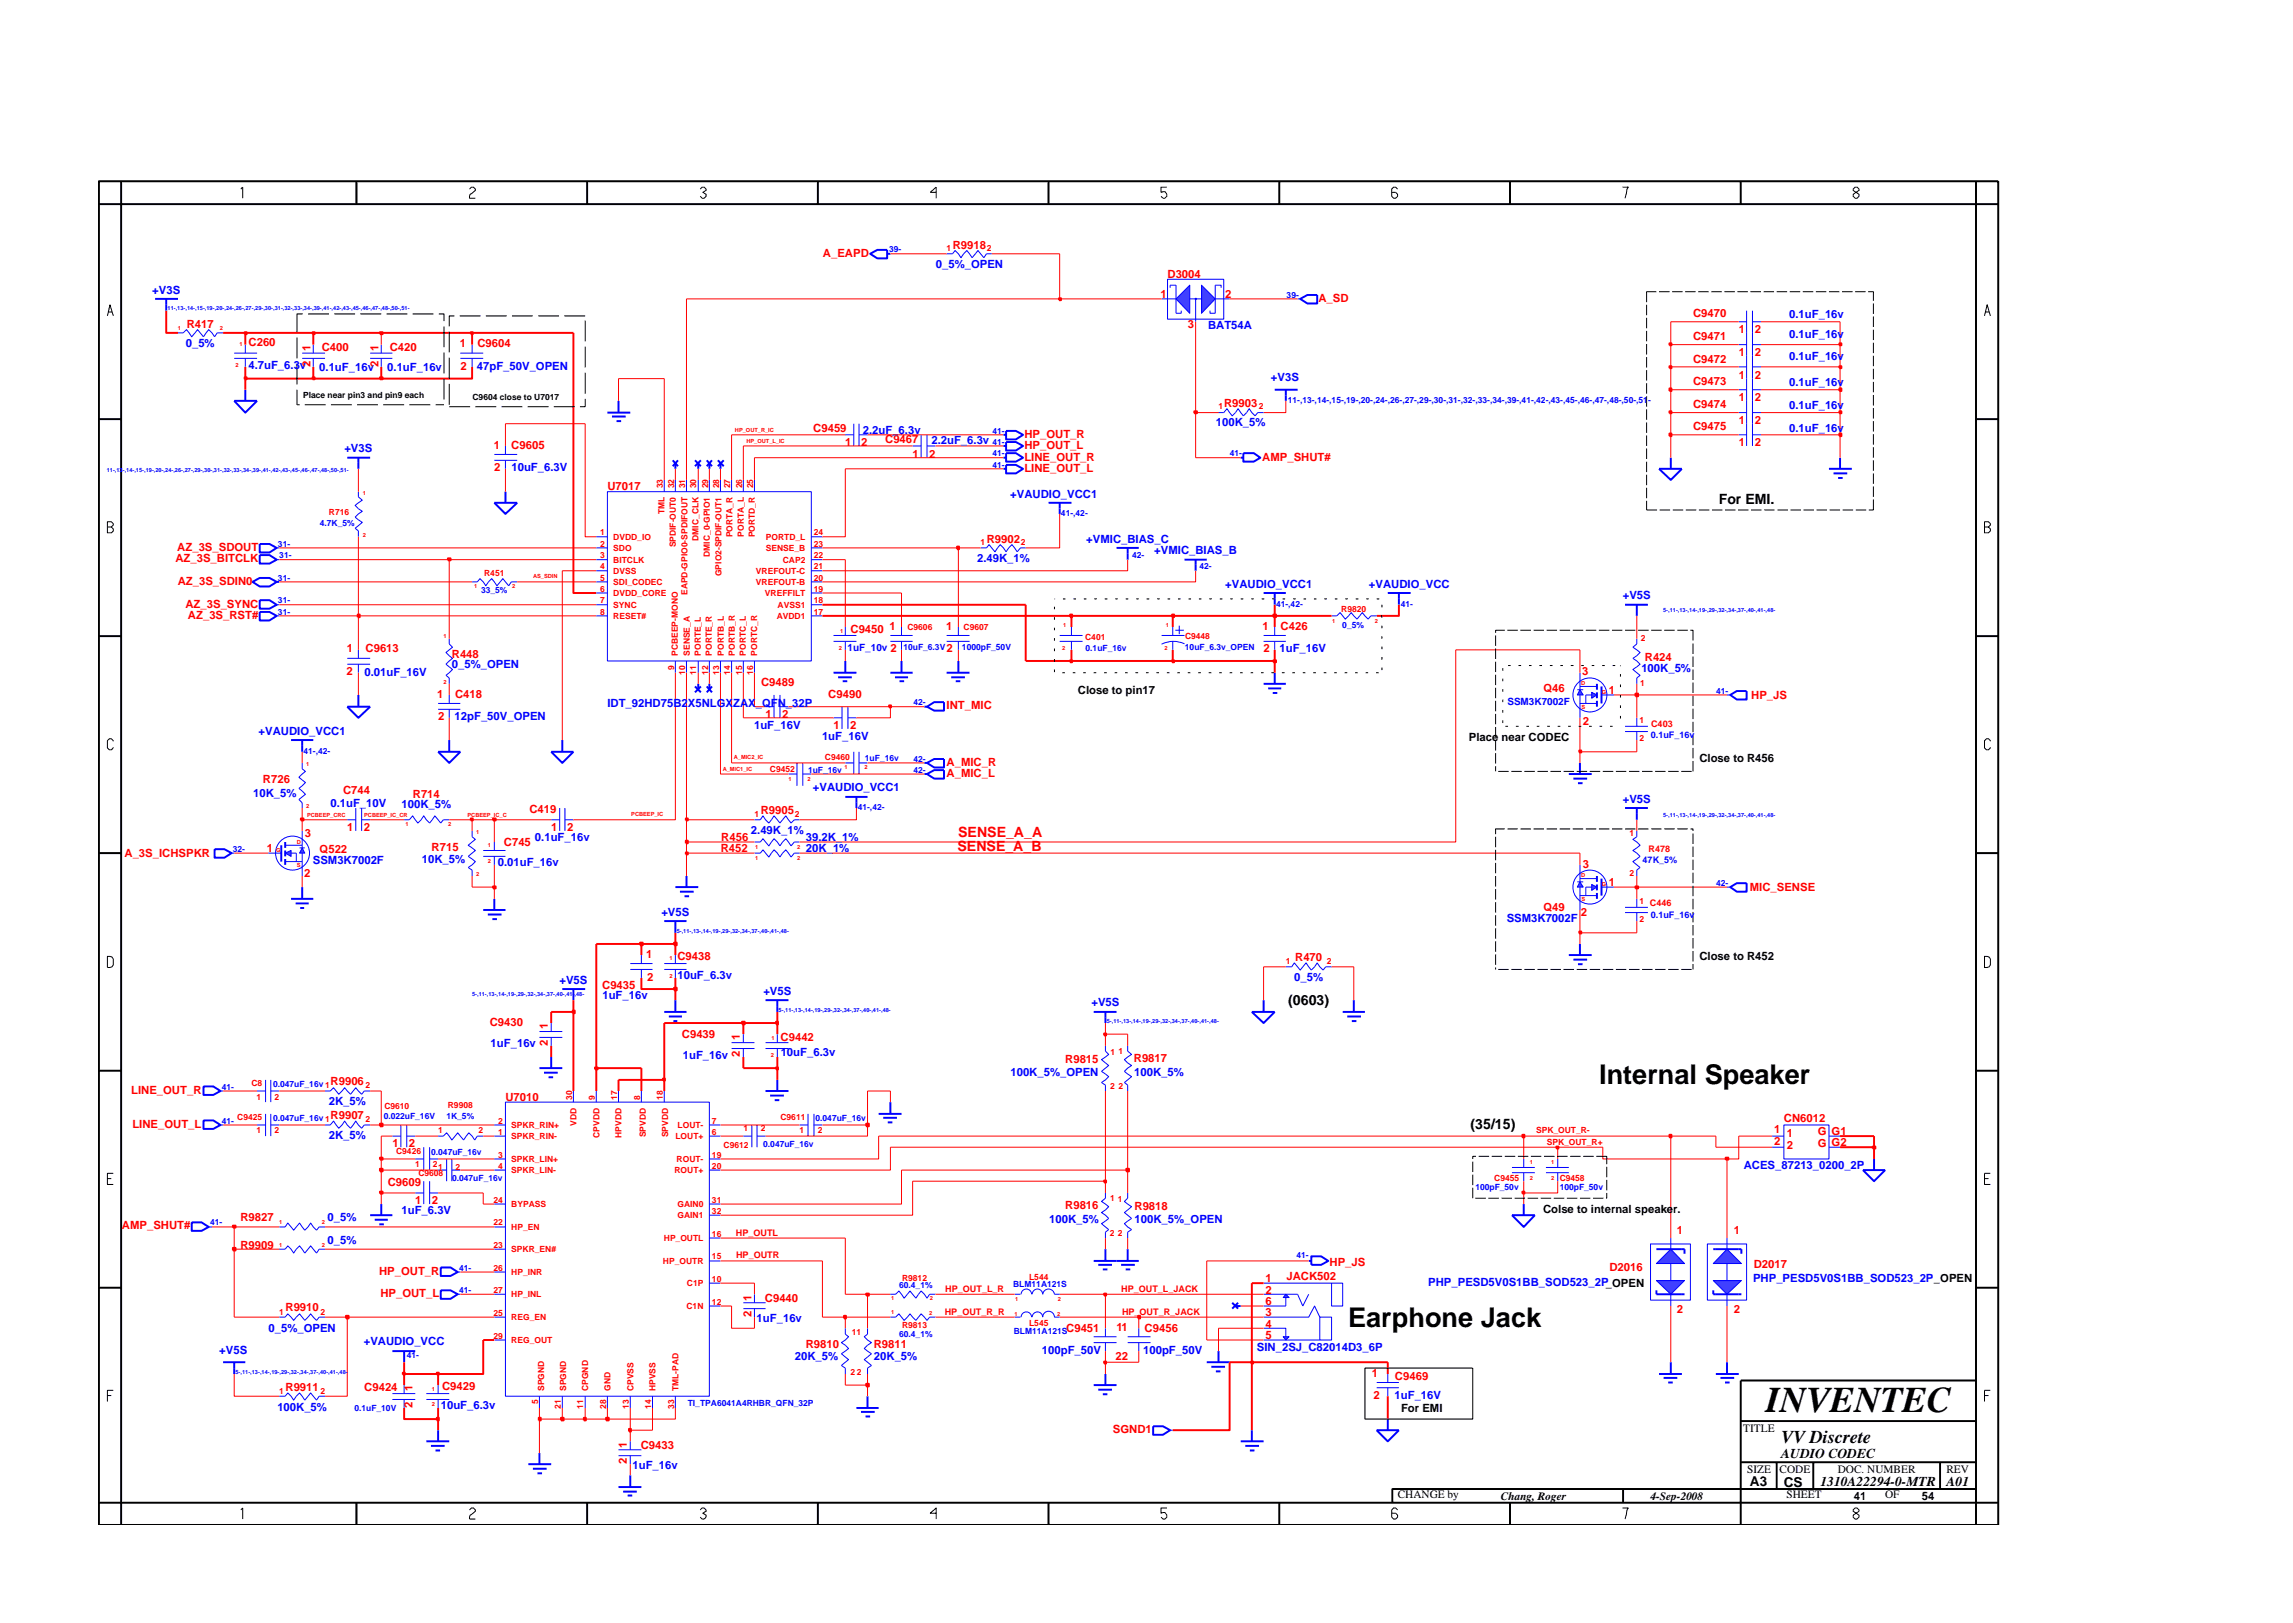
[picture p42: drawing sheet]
<svg xmlns="http://www.w3.org/2000/svg" width="297mm" height="210mm" viewBox="0 0 297 210" stroke-linecap="round" stroke-linejoin="round" font-family="sans-serif">
<defs><g id="words">
<text font-size="4.7" x="228.8" y="182.9">INVENTEC</text>
<g font-size="3.5">
<text x="207.2" y="140.4">Internal Speaker</text>
<text x="174.6" y="171.9">Earphone Jack</text>
</g>
<text font-size="2.3" x="230.7" y="186.9">VV Discrete</text>
<g font-size="1.8">
<text x="222.6" y="65.3">For EMI.</text>
<text x="166.9" y="130.3">(0603)</text>
<text x="190.5" y="146.3">(35/15)</text>
<text x="230.7" y="188.8">AUDIO CODEC</text>
<text x="226.7" y="192.6">A3</text>
<text x="231.1" y="192.6">CS</text>
<text x="235.8" y="192.5">1310A22294-0-MTR</text>
<text x="252.2" y="192.6">A01</text>
</g>
<g font-size="1.8" fill="#f00">
<text x="124" y="110.2">SENSE_A_B</text>
<text x="124.1" y="108.4">SENSE_A_A</text>
</g>
<g font-size="1.5" fill="#f00">
<text x="106.6" y="33.3">A_EAPD</text>
<text x="123.4" y="32.2">R9918</text>
<text x="150.3" y="38.6">1</text>
<text x="151.2" y="36">D3004</text>
<text x="158.7" y="38.6">2</text>
<text x="170.8" y="39.1">A_SD</text>
<text x="219.3" y="41.1">C9470</text>
<text x="24.2" y="42.4">R417</text>
<text x="32.2" y="44.8">C260</text>
<text x="40.2" y="47.5" transform="rotate(-90 40.2 47.5)">2</text>
<text x="40.2" y="45.5" transform="rotate(-90 40.2 45.5)">1</text>
<text x="41.7" y="45.5">C400</text>
<text x="49" y="47.5" transform="rotate(-90 49 47.5)">2</text>
<text x="49" y="45.5" transform="rotate(-90 49 45.5)">1</text>
<text x="50.5" y="45.5">C420</text>
<text x="59.6" y="45">1</text>
<text x="59.6" y="47.9">2</text>
<text x="61.8" y="45">C9604</text>
<text x="153.9" y="42.5">3</text>
<text x="219.3" y="47">C9472</text>
<text x="219.3" y="44.1">C9471</text>
<text x="225.2" y="46.1">1</text>
<text x="225.2" y="43.1">1</text>
<text x="227.3" y="46.1">2</text>
<text x="227.3" y="43.1">2</text>
<text x="158.6" y="52.7">R9903</text>
<text x="219.3" y="52.9">C9474</text>
<text x="219.3" y="49.9">C9473</text>
<text x="225.2" y="51.9">1</text>
<text x="225.2" y="49.1">1</text>
<text x="227.3" y="51.9">2</text>
<text x="227.3" y="49.1">2</text>
<text x="64" y="58.2">1</text>
<text x="66.2" y="58.2">C9605</text>
<text x="105.4" y="56">C9459</text>
<text x="109.5" y="57.8">1</text>
<text x="111.6" y="57.8">2</text>
<text x="114.7" y="57.4">C9467</text>
<text x="118.2" y="59.3">1</text>
<text x="120.4" y="59.3">2</text>
<text x="132.7" y="56.7">HP_OUT_R</text>
<text x="132.7" y="58.2">HP_OUT_L</text>
<text x="132.7" y="59.7">LINE_OUT_R</text>
<text x="163.5" y="59.7">AMP_SHUT#</text>
<text x="219.3" y="55.7">C9475</text>
<text x="225.2" y="57.8">1</text>
<text x="225.2" y="54.9">1</text>
<text x="227.3" y="57.8">2</text>
<text x="227.3" y="54.9">2</text>
<text x="64" y="61.1">2</text>
<text x="78.7" y="63.5">U7017</text>
<text x="132.7" y="61.1">LINE_OUT_L</text>
<text x="23" y="71.4">AZ_3S_SDOUT</text>
<text x="127.8" y="70.3">R9902</text>
<text x="22.7" y="72.8">AZ_3S_BITCLK</text>
<text x="23" y="75.8">AZ_3S_SDIN0</text>
<text x="24" y="78.7">AZ_3S_SYNC</text>
<text x="24.4" y="80.2">AZ_3S_RST#</text>
<text x="110.2" y="82">C9450</text>
<text x="115.2" y="81.6">1</text>
<text x="122.6" y="81.6">1</text>
<text x="163.6" y="81.6">1</text>
<text x="165.9" y="81.6">C426</text>
<text x="44.9" y="87.4">2</text>
<text x="44.9" y="84.4">1</text>
<text x="47.4" y="84.5">C9613</text>
<text x="58.5" y="85.2">R448</text>
<text x="98.6" y="88.9">C9489</text>
<text x="115.3" y="84.5">2</text>
<text x="122.6" y="84.5">2</text>
<text x="163.7" y="84.5">2</text>
<text x="199.9" y="89.7">Q46</text>
<text x="205" y="87.5">3</text>
<text x="208.4" y="89.9">1</text>
<text x="213.1" y="85.6">R424</text>
<text x="56.6" y="90.4">1</text>
<text x="56.8" y="93.3">2</text>
<text x="59" y="90.5">C418</text>
<text x="99.2" y="93">1</text>
<text x="101.3" y="93">2</text>
<text x="107.3" y="90.4">C9490</text>
<text x="108" y="94.4">1</text>
<text x="110.1" y="94.4">2</text>
<text x="122.6" y="91.8">INT_MIC</text>
<text x="205" y="93.9">2</text>
<text x="226.8" y="90.5">HP_JS</text>
<text x="34.1" y="101.5">R726</text>
<text x="122.6" y="100.7">A_MIC_L</text>
<text x="122.6" y="99.2">A_MIC_R</text>
<text x="44.4" y="102.9">C744</text>
<text x="45" y="107.6">1</text>
<text x="47.1" y="107.6">2</text>
<text x="53.5" y="103.3">R714</text>
<text x="68.6" y="105.3">C419</text>
<text x="71.4" y="107.6">1</text>
<text x="73.5" y="107.6">2</text>
<text x="98.5" y="105.4">R9905</text>
<text x="16.1" y="111">A_3S_ICHSPKR</text>
<text x="34.6" y="110.3">1</text>
<text x="39.4" y="113.6">2</text>
<text x="39.5" y="108.5">3</text>
<text x="41.4" y="110.5">Q522</text>
<text x="55.9" y="110.3">R715</text>
<text x="65.3" y="109.6">C745</text>
<text x="93.4" y="110.3">R452</text>
<text x="93.4" y="108.9">R456</text>
<text x="205" y="112.5">3</text>
<text x="199.9" y="118">Q49</text>
<text x="204.8" y="118.6">2</text>
<text x="208.4" y="114.8">1</text>
<text x="226.7" y="115.5">MIC_SENSE</text>
<text x="83.7" y="124.1">1</text>
<text x="87.7" y="124.3">C9438</text>
<text x="167.8" y="124.5">R470</text>
<text x="78" y="128.1">C9435</text>
<text x="83.8" y="127">2</text>
<text x="63.4" y="133">C9430</text>
<text x="71" y="135.5" transform="rotate(-90 71 135.5)">2</text>
<text x="71" y="133.3" transform="rotate(-90 71 133.3)">1</text>
<text x="88.3" y="134.5">C9439</text>
<text x="95.8" y="136.9" transform="rotate(-90 95.8 136.9)">2</text>
<text x="95.8" y="134.8" transform="rotate(-90 95.8 134.8)">1</text>
<text x="101.1" y="134.8">C9442</text>
<text x="138" y="137.7">R9815</text>
<text x="146.9" y="137.6">R9817</text>
<text x="17" y="141.7">LINE_OUT_R</text>
<text x="42.8" y="140.6">R9906</text>
<text x="65.5" y="142.6">U7010</text>
<text x="17.2" y="146.1">LINE_OUT_L</text>
<text x="42.8" y="145">R9907</text>
<text x="50.8" y="148.6">1</text>
<text x="53" y="148.6">2</text>
<text x="229.8" y="146.8">1</text>
<text x="229.8" y="148.3">2</text>
<text x="231.1" y="145.4">CN6012</text>
<text x="231.5" y="147.3">1</text>
<text x="231.5" y="148.8">2</text>
<text x="235.5" y="147">G</text>
<text x="235.5" y="148.5">G</text>
<text x="237.3" y="147">G1</text>
<text x="237.3" y="148.4">G2</text>
<text x="50.2" y="153.6">C9609</text>
<text x="53.8" y="156">1</text>
<text x="55.9" y="156">2</text>
<text x="15.8" y="159.2">AMP_SHUT#</text>
<text x="31.1" y="158.2">R9827</text>
<text x="31.1" y="161.8">R9909</text>
<text x="138" y="156.7">R9816</text>
<text x="147" y="156.7">R9818</text>
<text x="217.2" y="159.9">1</text>
<text x="224.6" y="159.9">1</text>
<text x="49.1" y="165.2">HP_OUT_R</text>
<text x="163.9" y="166.1">1</text>
<text x="163.9" y="167.6">2</text>
<text x="166.7" y="165.8">JACK502</text>
<text x="172.2" y="164.1">HP_JS</text>
<text x="208.5" y="164.6">D2016</text>
<text x="227.2" y="164.3">D2017</text>
<text x="37" y="169.9">R9910</text>
<text x="49.3" y="168">HP_OUT_L</text>
<text x="97.4" y="170.6" transform="rotate(-90 97.4 170.6)">2</text>
<text x="97.4" y="168.5" transform="rotate(-90 97.4 168.5)">1</text>
<text x="99.1" y="168.7">C9440</text>
<text x="138.1" y="172.5">C9451</text>
<text x="144.6" y="172.5">11</text>
<text x="148.3" y="172.5">C9456</text>
<text x="163.9" y="169.1">6</text>
<text x="163.9" y="170.5">3</text>
<text x="163.9" y="172">4</text>
<text x="163.9" y="173.5">5</text>
<text x="217.2" y="170">2</text>
<text x="224.6" y="170">2</text>
<text x="104.4" y="174.7">R9810</text>
<text x="113.2" y="174.7">R9811</text>
<text x="144.5" y="176.1">22</text>
<text x="177.7" y="178.3">1</text>
<text x="180.7" y="178.8">C9469</text>
<text x="37" y="180.2">R9911</text>
<text x="47.2" y="180.2">C9424</text>
<text x="53.4" y="182.4" transform="rotate(-90 53.4 182.4)">2</text>
<text x="53.4" y="180.3" transform="rotate(-90 53.4 180.3)">1</text>
<text x="57.3" y="180">C9429</text>
<text x="144.2" y="185.7">SGND1</text>
<text x="177.9" y="181.3">2</text>
<text x="81.2" y="189.7" transform="rotate(-90 81.2 189.7)">2</text>
<text x="81.2" y="187.5" transform="rotate(-90 81.2 187.5)">1</text>
<text x="83" y="187.7">C9433</text>
</g>
<g font-size="1.5" fill="#00f">
<text x="121.2" y="34.7">0_5%_OPEN</text>
<text x="19.7" y="38">+V3S</text>
<text x="231.8" y="41.2">0.1uF_16v</text>
<text x="24.1" y="45">0_5%</text>
<text x="32.2" y="47.8">4.7uF_6.3v</text>
<text x="61.8" y="47.9">47pF_50V_OPEN</text>
<text x="156.5" y="42.6">BAT54A</text>
<text x="231.8" y="46.6">0.1uF_16v</text>
<text x="231.8" y="43.8">0.1uF_16v</text>
<text x="41.4" y="48">0.1uF_16v</text>
<text x="50.2" y="48">0.1uF_16v</text>
<text x="164.6" y="49.3">+V3S</text>
<text x="231.8" y="52.9">0.1uF_16v</text>
<text x="231.8" y="50">0.1uF_16v</text>
<text x="44.6" y="58.5">+V3S</text>
<text x="111.8" y="56.2">2.2uF_6.3v</text>
<text x="120.7" y="57.5">2.2uF_6.3v</text>
<text x="157.5" y="55.2">100K_5%</text>
<text x="231.8" y="55.9">0.1uF_16v</text>
<text x="66.3" y="61.1">10uF_6.3V</text>
<text x="130.9" y="64.5">+VAUDIO_VCC1</text>
<text x="140.7" y="70.3">+VMIC_BIAS_C</text>
<text x="149.5" y="71.7">+VMIC_BIAS_B</text>
<text x="126.6" y="72.8">2.49K_1%</text>
<text x="158.7" y="76.2">+VAUDIO_VCC1</text>
<text x="177.3" y="76.2">+VAUDIO_VCC</text>
<text x="210.2" y="77.6">+V5S</text>
<text x="47.2" y="87.6">0.01uF_16V</text>
<text x="58.5" y="86.6">0_5%_OPEN</text>
<text x="165.8" y="84.5">1uF_16V</text>
<text x="212.6" y="87.1">100K_5%</text>
<text x="33.5" y="95.2">+VAUDIO_VCC1</text>
<text x="58.9" y="93.3">12pF_50V_OPEN</text>
<text x="78.7" y="91.6">IDT_92HD75B2X5NLGXZAX_QFN_32P</text>
<text x="97.7" y="94.4">1uF_16V</text>
<text x="106.5" y="95.9">1uF_16V</text>
<text x="32.8" y="103.2">10K_5%</text>
<text x="42.8" y="104.5">0.1uF_10V</text>
<text x="52" y="104.7">100K_5%</text>
<text x="97.3" y="108">2.49K_1%</text>
<text x="105.3" y="102.5">+VAUDIO_VCC1</text>
<text x="210.2" y="104">+V5S</text>
<text x="40.5" y="112">SSM3K7002F</text>
<text x="54.6" y="111.8">10K_5%</text>
<text x="64.5" y="112.2">0.01uF_16v</text>
<text x="69.3" y="108.9">0.1uF_16v</text>
<text x="104.4" y="108.9">39.2K_1%</text>
<text x="104.4" y="110.3">20K_1%</text>
<text x="85.7" y="118.6">+V5S</text>
<text x="195.2" y="119.5">SSM3K7002F</text>
<text x="72.5" y="127.5">+V5S</text>
<text x="78" y="129.4">1uF_16v</text>
<text x="87.8" y="126.8">10uF_6.3v</text>
<text x="98.9" y="128.9">+V5S</text>
<text x="141.4" y="130.3">+V5S</text>
<text x="167.7" y="127">0_5%</text>
<text x="63.6" y="135.7">1uF_16v</text>
<text x="88.5" y="137.2">1uF_16v</text>
<text x="101.1" y="136.8">10uF_6.3v</text>
<text x="42.6" y="143.2">2K_5%</text>
<text x="130.9" y="139.4">100K_5%_OPEN</text>
<text x="146.9" y="139.4">100K_5%</text>
<text x="42.6" y="147.5">2K_5%</text>
<text x="225.9" y="151.4">ACES_87213_0200_2P</text>
<text x="42.4" y="158.2">0_5%</text>
<text x="42.4" y="161.1">0_5%</text>
<text x="52" y="157.3">1uF_6.3V</text>
<text x="135.9" y="158.4">100K_5%</text>
<text x="147" y="158.4">100K_5%_OPEN</text>
<text x="185" y="166.6">PHP_PESD5V0S1BB_SOD523_2P_OPEN</text>
<text x="227.1" y="166.1">PHP_PESD5V0S1BB_SOD523_2P_OPEN</text>
<text x="34.8" y="172.5">0_5%_OPEN</text>
<text x="98" y="171.2">1uF_16v</text>
<text x="28.4" y="175.4">+V5S</text>
<text x="47.1" y="174.3">+VAUDIO_VCC</text>
<text x="103" y="176.1">20K_5%</text>
<text x="113.2" y="176.1">20K_5%</text>
<text x="135" y="175.4">100pF_50V</text>
<text x="148.1" y="175.4">100pF_50V</text>
<text x="162.8" y="175">SIN_2SJ_C82014D3_6P</text>
<text x="35.9" y="182.7">100K_5%</text>
<text x="57.1" y="182.5">10uF_6.3v</text>
<text x="180.7" y="181.2">1uF_16V</text>
<text x="81.9" y="190.3">1uF_16v</text>
</g>
<g font-size="1.5">
<text x="139.6" y="89.9">Close to pin17</text>
<text x="190.3" y="96">Place near CODEC</text>
<text x="220.1" y="98.7">Close to R456</text>
<text x="220.1" y="124.4">Close to R452</text>
<text x="199.9" y="157.1">Colse to internal speaker.</text>
<text x="181.5" y="182.9">For EMI</text>
<text x="225.8" y="185.5">TITLE</text>
<text x="226.3" y="190.8">SIZE</text>
<text x="230.5" y="190.8">CODE</text>
<text x="238.1" y="190.8">DOC. NUMBER</text>
<text x="252.1" y="190.8">REV</text>
<text x="181.1" y="194.1">CHANGE by</text>
<text x="194.4" y="194.3">Chang, Roger</text>
<text x="213.8" y="194.3">4-Sep-2008</text>
<text x="231.4" y="194.1">SHEET</text>
<text x="240.1" y="194.3">41</text>
<text x="244.2" y="194.1">OF</text>
<text x="248.9" y="194.3">54</text>
</g>
<g font-size="1.3" fill="#00f">
<text x="109.8" y="84.4">1uF_10v</text>
<text x="195.3" y="91.3">SSM3K7002F</text>
</g>
<g font-size="1.2" fill="#00f">
<text x="213.9" y="95.6">0.1uF_16v</text>
<text x="212.8" y="111.8">47K_5%</text>
<text x="213.9" y="118.9">0.1uF_16v</text>
</g>
<g font-size="1.2" fill="#f00">
<text x="213.9" y="94.1">C403</text>
<text x="213.5" y="110.4">R478</text>
<text x="95.3" y="160.1">HP_OUTL</text>
<text x="95.4" y="163">HP_OUTR</text>
<text x="122.5" y="167.4">HP_OUT_L_R</text>
<text x="145.2" y="167.4">HP_OUT_L_JACK</text>
<text x="122.4" y="170.4">HP_OUT_R_R</text>
<text x="145.3" y="170.4">HP_OUT_R_JACK</text>
</g>
<g font-size="1.1" fill="#00f">
<text x="115.2" y="32.7">39-</text>
<text x="166.7" y="38.6">39-</text>
<text x="166.8" y="52.2">11-,13-,14-,15-,19-,20-,24-,26-,27-,29-,30-,31-,32-,33-,34-,39-,41-,42-,43-,45-,46-,47-,48-,50-,51-</text>
<text x="128.6" y="59.1">41-</text>
<text x="128.6" y="56.2">41-</text>
<text x="128.6" y="57.6">41-</text>
<text x="159.3" y="59.1">41-</text>
<text x="128.6" y="60.6">41-</text>
<text x="36" y="70.8">31-</text>
<text x="41.4" y="68.1">4.7K_5%</text>
<text x="137.4" y="66.9">41-,42-</text>
<text x="36" y="75.2">31-</text>
<text x="36.2" y="72.3">31-</text>
<text x="62.3" y="76.8">33_5%</text>
<text x="146.7" y="72.2">42-</text>
<text x="155.4" y="73.8">42-</text>
<text x="36" y="79.6">31-</text>
<text x="36" y="78.2">31-</text>
<text x="165.3" y="78.6">41-,42-</text>
<text x="173.9" y="81.3">0_5%</text>
<text x="181.5" y="78.6">41-</text>
<text x="117" y="84.3">10uF_6.3V</text>
<text x="124.6" y="84.3">1000pF_50V</text>
<text x="140.6" y="84.3">0.1uF_16v</text>
<text x="153.5" y="84.3">10uF_6.3v_OPEN</text>
<text x="222.3" y="89.9">41-</text>
<text x="118.3" y="91.3">42-</text>
<text x="39.3" y="97.6">41-,42-</text>
<text x="104.7" y="100.1">1uF_16v</text>
<text x="112" y="98.6">1uF_16v</text>
<text x="118.3" y="98.7">42-</text>
<text x="118.3" y="100.1">42-</text>
<text x="111.1" y="105">41-,42-</text>
<text x="30.2" y="110.3">32-</text>
<text x="222.3" y="114.8">42-</text>
<text x="28.7" y="141.2">41-</text>
<text x="35.4" y="140.8">0.047uF_16v 1</text>
<text x="28.7" y="145.6">41-</text>
<text x="35.4" y="145.2">0.047uF_16v 1</text>
<text x="49.7" y="145">0.022uF_16V</text>
<text x="55.9" y="149.6">0.047uF_16v</text>
<text x="57.8" y="145">1K_5%</text>
<text x="98.9" y="148.6">0.047uF_16v</text>
<text x="105.6" y="145.2">0.047uF_16v</text>
<text x="58.6" y="153">0.047uF_16v</text>
<text x="191.1" y="154.1">100pF_50v</text>
<text x="202" y="154.1">100pF_50v</text>
<text x="27.2" y="158.7">41-</text>
<text x="59.5" y="164.6">41-</text>
<text x="59.5" y="167.5">41-</text>
<text x="116.5" y="166.9">60.4_1%</text>
<text x="131.3" y="166.7">BLM11A121S</text>
<text x="167.9" y="162.9">41-</text>
<text x="116.5" y="173.2">60.4_1%</text>
<text x="131.3" y="172.8">BLM11A121S</text>
<text x="52.7" y="175.9">41-</text>
<text x="45.9" y="182.8">0.1uF_10V</text>
<text x="89.1" y="182.1">TI_TPA6041A4RHBR_QFN_32P</text>
</g>
<g font-size="1.1" fill="#f00">
<text x="122.6" y="32.5">1</text>
<text x="127.9" y="32.5">2</text>
<text x="157.8" y="53">1</text>
<text x="163.1" y="53">2</text>
<text x="85.9" y="63.3" transform="rotate(-90 85.9 63.3)">33</text>
<text x="87.3" y="63.3" transform="rotate(-90 87.3 63.3)">32</text>
<text x="88.8" y="63.3" transform="rotate(-90 88.8 63.3)">31</text>
<text x="90.2" y="63.3" transform="rotate(-90 90.2 63.3)">30</text>
<text x="91.7" y="63.3" transform="rotate(-90 91.7 63.3)">29</text>
<text x="93.2" y="63.3" transform="rotate(-90 93.2 63.3)">28</text>
<text x="94.6" y="63.3" transform="rotate(-90 94.6 63.3)">27</text>
<text x="96.1" y="63.3" transform="rotate(-90 96.1 63.3)">26</text>
<text x="97.6" y="63.3" transform="rotate(-90 97.6 63.3)">25</text>
<text x="42.6" y="66.7">R716</text>
<text x="77.7" y="70.8">2</text>
<text x="77.7" y="69.4">1</text>
<text x="79.4" y="71.4">SDO</text>
<text x="79.4" y="70">DVDD_IO</text>
<text x="86.1" y="66.6" transform="rotate(-90 86.1 66.6)">TML</text>
<text x="87.5" y="70.9" transform="rotate(-90 87.5 70.9)">SPDIF-OUT0</text>
<text x="90.5" y="70.1" transform="rotate(-90 90.5 70.1)">DMIC_CLK</text>
<text x="94.9" y="69.6" transform="rotate(-90 94.9 69.6)">PORTA_R</text>
<text x="96.3" y="69.5" transform="rotate(-90 96.3 69.5)">PORTA_L</text>
<text x="97.8" y="69.6" transform="rotate(-90 97.8 69.6)">PORTD_R</text>
<text x="99.2" y="71.4">SENSE_B</text>
<text x="99.2" y="70">PORTD_L</text>
<text x="105.4" y="70.8">23</text>
<text x="105.4" y="69.4">24</text>
<text x="127" y="70.6">1</text>
<text x="132.3" y="70.6">2</text>
<text x="62.7" y="74.6">R451</text>
<text x="77.7" y="75.2">5</text>
<text x="77.7" y="76.7">6</text>
<text x="77.7" y="73.8">4</text>
<text x="77.7" y="72.2">3</text>
<text x="79.4" y="75.8">SDI_CODEC</text>
<text x="79.4" y="77.2">DVDD_CORE</text>
<text x="79.4" y="74.4">DVSS</text>
<text x="79.4" y="72.9">BITCLK</text>
<text x="89.1" y="77.1" transform="rotate(-90 89.1 77.1)">EAPD-GPIO0-SPDIFOUT</text>
<text x="91.9" y="72.1" transform="rotate(-90 91.9 72.1)">DMIC_0-GPIO1</text>
<text x="93.5" y="74.6" transform="rotate(-90 93.5 74.6)">GPIO2-SPDIF-OUT1</text>
<text x="97.9" y="75.8">VREFOUT-B</text>
<text x="97.9" y="74.4">VREFOUT-C</text>
<text x="99.1" y="77.2">VREFFILT</text>
<text x="101.4" y="72.9">CAP2</text>
<text x="105.4" y="76.7">19</text>
<text x="105.4" y="75.2">20</text>
<text x="105.4" y="73.8">21</text>
<text x="105.4" y="72.2">22</text>
<text x="77.7" y="79.6">8</text>
<text x="77.7" y="78.2">7</text>
<text x="79.4" y="80.2">RESET#</text>
<text x="79.4" y="78.8">SYNC</text>
<text x="100.6" y="80.2">AVDD1</text>
<text x="100.7" y="78.8">AVSS1</text>
<text x="105.4" y="79.6">17</text>
<text x="105.4" y="78.2">18</text>
<text x="117.5" y="81.6">C9606</text>
<text x="124.8" y="81.6">C9607</text>
<text x="140.6" y="82.9">C401</text>
<text x="153.5" y="82.8">C9448</text>
<text x="173.8" y="79.3">R9820</text>
<text x="212.5" y="83">2</text>
<text x="87.3" y="86.8" transform="rotate(-90 87.3 86.8)">9</text>
<text x="87.8" y="84.9" transform="rotate(-90 87.8 84.9)">PCBEEP-MONO</text>
<text x="88.8" y="87.4" transform="rotate(-90 88.8 87.4)">10</text>
<text x="89.4" y="84.9" transform="rotate(-90 89.4 84.9)">SENSE_A</text>
<text x="90.2" y="87.4" transform="rotate(-90 90.2 87.4)">11</text>
<text x="90.8" y="84.9" transform="rotate(-90 90.8 84.9)">PORTE_L</text>
<text x="91.7" y="87.4" transform="rotate(-90 91.7 87.4)">12</text>
<text x="92.2" y="84.9" transform="rotate(-90 92.2 84.9)">PORTE_R</text>
<text x="93.2" y="87.4" transform="rotate(-90 93.2 87.4)">13</text>
<text x="93.8" y="84.9" transform="rotate(-90 93.8 84.9)">PORTB_L</text>
<text x="94.6" y="87.4" transform="rotate(-90 94.6 87.4)">14</text>
<text x="95.2" y="84.9" transform="rotate(-90 95.2 84.9)">PORTB_R</text>
<text x="96.1" y="87.4" transform="rotate(-90 96.1 87.4)">15</text>
<text x="96.6" y="84.9" transform="rotate(-90 96.6 84.9)">PORTC_L</text>
<text x="97.6" y="87.4" transform="rotate(-90 97.6 87.4)">16</text>
<text x="98.1" y="84.9" transform="rotate(-90 98.1 84.9)">PORTC_R</text>
<text x="212.5" y="88.8">1</text>
<text x="212.4" y="93.7">1</text>
<text x="99.7" y="100">C9452</text>
<text x="106.9" y="98.5">C9460</text>
<text x="212.4" y="96">2</text>
<text x="97.7" y="105.8">1</text>
<text x="103" y="105.8">2</text>
<text x="211.1" y="108.3">1</text>
<text x="211.1" y="113.5">2</text>
<text x="212.4" y="117.1">1 C446</text>
<text x="212.4" y="119.5">2</text>
<text x="166.6" y="124.8">1</text>
<text x="171.9" y="124.8">2</text>
<text x="143.9" y="136.7">1</text>
<text x="144.9" y="136.6">1</text>
<text x="32.6" y="140.6">C8</text>
<text x="33.2" y="142.4">1</text>
<text x="35.6" y="142.4">2</text>
<text x="47.3" y="141">2</text>
<text x="49.8" y="143.6">C9610</text>
<text x="58" y="143.5">R9908</text>
<text x="74.1" y="142.4" transform="rotate(-90 74.1 142.4)">30</text>
<text x="77.1" y="142.4" transform="rotate(-90 77.1 142.4)">9</text>
<text x="80" y="142.4" transform="rotate(-90 80 142.4)">17</text>
<text x="82.9" y="142.4" transform="rotate(-90 82.9 142.4)">8</text>
<text x="85.9" y="142.4" transform="rotate(-90 85.9 142.4)">18</text>
<text x="143.8" y="141.1">2</text>
<text x="144.9" y="141.1">2</text>
<text x="30.7" y="145">C9425</text>
<text x="33.2" y="146.8">1</text>
<text x="35.6" y="146.8">2</text>
<text x="47.3" y="145.4">2</text>
<text x="51.3" y="149.4">C9426</text>
<text x="56.8" y="146.8">1</text>
<text x="62" y="146.8">2</text>
<text x="64.5" y="150">3</text>
<text x="64.5" y="145.6">2</text>
<text x="64.5" y="147">1</text>
<text x="66.2" y="146.2">SPKR_RIN+</text>
<text x="66.2" y="147.6">SPKR_RIN-</text>
<text x="74.7" y="145.9" transform="rotate(-90 74.7 145.9)">VDD</text>
<text x="77.6" y="147.4" transform="rotate(-90 77.6 147.4)">CPVDD</text>
<text x="80.5" y="147.4" transform="rotate(-90 80.5 147.4)">HPVDD</text>
<text x="83.7" y="147.3" transform="rotate(-90 83.7 147.3)">SPVDD</text>
<text x="86.6" y="147.3" transform="rotate(-90 86.6 147.3)">SPVDD</text>
<text x="87.5" y="147.6">LOUT+</text>
<text x="87.8" y="146.2">LOUT-</text>
<text x="92.2" y="150">19</text>
<text x="92.2" y="147">6</text>
<text x="92.2" y="145.6">7</text>
<text x="93.7" y="148.8">C9612</text>
<text x="96.3" y="146.5">1</text>
<text x="98.6" y="146.5">2</text>
<text x="101.1" y="145">C9611</text>
<text x="103.6" y="146.8">1</text>
<text x="105.9" y="146.8">2</text>
<text x="199" y="146.8">SPK_OUT_R-</text>
<text x="200.4" y="148.4">SPK_OUT_R+</text>
<text x="53.8" y="151.2">1</text>
<text x="54.2" y="152.4">C9608</text>
<text x="56.1" y="151.2">2</text>
<text x="56.8" y="151.6">1</text>
<text x="59" y="151.6">2</text>
<text x="63.9" y="155.8">24</text>
<text x="64.5" y="151.4">4</text>
<text x="66.2" y="150.6">SPKR_LIN+</text>
<text x="66.2" y="152">SPKR_LIN-</text>
<text x="87.4" y="152">ROUT+</text>
<text x="87.6" y="150.6">ROUT-</text>
<text x="92.2" y="151.4">20</text>
<text x="92.2" y="155.8">31</text>
<text x="143.8" y="155.6">1</text>
<text x="144.8" y="155.7">1</text>
<text x="193.6" y="153">C9455</text>
<text x="202" y="153">C9458</text>
<text x="63.9" y="161.7">23</text>
<text x="63.9" y="158.7">22</text>
<text x="66.2" y="159.4">HP_EN</text>
<text x="66.2" y="156.4">BYPASS</text>
<text x="86" y="160.8">HP_OUTL</text>
<text x="87.8" y="157.8">GAIN1</text>
<text x="87.8" y="156.4">GAIN0</text>
<text x="92.2" y="160.2">16</text>
<text x="92.2" y="157.3">32</text>
<text x="143.8" y="160.1">2</text>
<text x="144.8" y="160.1">2</text>
<text x="63.9" y="167.5">27</text>
<text x="63.9" y="164.6">26</text>
<text x="66.2" y="162.2">SPKR_EN#</text>
<text x="66.2" y="165.2">HP_INR</text>
<text x="85.9" y="163.8">HP_OUTR</text>
<text x="89" y="166.6">C1P</text>
<text x="92.2" y="163.1">15</text>
<text x="92.2" y="166.1">10</text>
<text x="116.9" y="166">R9812</text>
<text x="133.3" y="165.8">L544</text>
<text x="36.2" y="170.3">1</text>
<text x="41.5" y="170.3">2</text>
<text x="63.9" y="170.5">25</text>
<text x="63.9" y="173.4">29</text>
<text x="66.2" y="168.1">HP_INL</text>
<text x="66.2" y="171">REG_EN</text>
<text x="88.9" y="169.6">C1N</text>
<text x="92.2" y="169">12</text>
<text x="110.3" y="172.9">11</text>
<text x="116.9" y="172.1">R9813</text>
<text x="133.3" y="171.7">L545</text>
<text x="66.2" y="174">REG_OUT</text>
<text x="110.2" y="178.1">2</text>
<text x="111" y="178.1">2</text>
<text x="36.2" y="180.5">1</text>
<text x="41.5" y="180.5">2</text>
<text x="69.7" y="181.9" transform="rotate(-90 69.7 181.9)">5</text>
<text x="70.5" y="180.2" transform="rotate(-90 70.5 180.2)">SPGND</text>
<text x="72.7" y="182.5" transform="rotate(-90 72.7 182.5)">21</text>
<text x="73.3" y="180.2" transform="rotate(-90 73.3 180.2)">SPGND</text>
<text x="75.6" y="182.5" transform="rotate(-90 75.6 182.5)">11</text>
<text x="76.2" y="180.2" transform="rotate(-90 76.2 180.2)">CPGND</text>
<text x="78.5" y="182.5" transform="rotate(-90 78.5 182.5)">28</text>
<text x="79.1" y="180.2" transform="rotate(-90 79.1 180.2)">GND</text>
<text x="81.5" y="182.5" transform="rotate(-90 81.5 182.5)">13</text>
<text x="82.1" y="180.2" transform="rotate(-90 82.1 180.2)">CPVSS</text>
<text x="84.4" y="182.5" transform="rotate(-90 84.4 182.5)">14</text>
<text x="84.9" y="180.2" transform="rotate(-90 84.9 180.2)">HPVSS</text>
<text x="87.3" y="182.5" transform="rotate(-90 87.3 182.5)">33</text>
<text x="87.9" y="180.2" transform="rotate(-90 87.9 180.2)">TML-PAD</text>
</g>
<g font-size="1.1">
<text x="39.3" y="51.6">Place near pin3 and pin9 each</text>
<text x="61.2" y="51.8">C9604 close to U7017</text>
</g>
<g font-size=".7" fill="#00f">
<text x="21.7" y="40.2">11-,13-,14-,15-,19-,20-,24-,26-,27-,29-,30-,31-,32-,33-,34-,39-,41-,42-,43-,45-,46-,47-,48-,50-,51-</text>
<text x="13.8" y="61.1">11-,13-,14-,15-,19-,20-,24-,26-,27-,29-,30-,31-,32-,33-,34-,39-,41-,42-,43-,45-,46-,47-,48-,50-,51-</text>
<text x="215.4" y="79.2">5-,11-,13-,14-,19-,29-,32-,34-,37-,40-,41-,48-</text>
<text x="215.4" y="105.8">5-,11-,13-,14-,19-,29-,32-,34-,37-,40-,41-,48-</text>
<text x="87.7" y="120.8">5-,11-,13-,14-,19-,29-,32-,34-,37-,40-,41-,48-</text>
<text x="61.2" y="129">5-,11-,13-,14-,19-,29-,32-,34-,37-,40-,41-,48-</text>
<text x="100.9" y="131.1">5-,11-,13-,14-,19-,29-,32-,34-,37-,40-,41-,48-</text>
<text x="143.4" y="132.6">5-,11-,13-,14-,19-,29-,32-,34-,37-,40-,41-,48-</text>
<text x="30.5" y="178">5-,11-,13-,14-,19-,29-,32-,34-,37-,40-,41-,48-</text>
</g>
<g font-size=".7" fill="#f00">
<text x="23.1" y="42.8">1</text>
<text x="28.5" y="42.8">2</text>
<text x="30.5" y="47.6">2</text>
<text x="31" y="44.8">1</text>
<text x="95.2" y="55.9">HP_OUT_R_IC</text>
<text x="96.7" y="57.4">HP_OUT_L_IC</text>
<text x="47" y="64.1">1</text>
<text x="47" y="69.5">2</text>
<text x="61.4" y="76.1">1</text>
<text x="66.3" y="76.1">2</text>
<text x="69.1" y="74.9">AS_SDIN</text>
<text x="57.4" y="82.7">1</text>
<text x="108.8" y="82">1</text>
<text x="137.7" y="81.2">1</text>
<text x="151" y="81.2">1</text>
<text x="172.6" y="80.7">1</text>
<text x="178.1" y="80.7">2</text>
<text x="57.4" y="88.6">2</text>
<text x="108.7" y="84.2">2</text>
<text x="137.6" y="84.2">2</text>
<text x="150.8" y="84.2">2</text>
<text x="204.8" y="88.8">D</text>
<text x="207.5" y="89.9">G</text>
<text x="204.9" y="91.8">S</text>
<text x="39.7" y="99.2">1</text>
<text x="93.6" y="99.9">A_MIC1_IC</text>
<text x="95.1" y="98.4">A_MIC2_IC</text>
<text x="102.1" y="101.1">1</text>
<text x="104.6" y="101.1">2</text>
<text x="109.4" y="99.7">1</text>
<text x="112" y="99.7">2</text>
<text x="39.7" y="104.7">2</text>
<text x="39.8" y="105.9">PCBEEP_CRC</text>
<text x="47.2" y="105.9">PCBEEP_IC_CR</text>
<text x="52.5" y="107">1</text>
<text x="58" y="107">2</text>
<text x="60.6" y="105.9">PCBEEP_IC_C</text>
<text x="81.8" y="105.7">PCBEEP_IC</text>
<text x="35.8" y="110.4">G</text>
<text x="38.5" y="109.3">D</text>
<text x="38.5" y="112.3">S</text>
<text x="61.7" y="108">1</text>
<text x="61.7" y="113.5">2</text>
<text x="63.2" y="109.7">1</text>
<text x="63.2" y="111.8">2</text>
<text x="97.8" y="111.4">1</text>
<text x="97.8" y="110">1</text>
<text x="103.3" y="111.4">2</text>
<text x="103.3" y="110">2</text>
<text x="204.8" y="113.7">D</text>
<text x="204.9" y="116.7">S</text>
<text x="207.5" y="114.8">G</text>
<text x="86.7" y="124.3">1</text>
<text x="86.7" y="126.7">2</text>
<text x="99.9" y="136.9">2</text>
<text x="99.9" y="134.7">1</text>
<text x="198.2" y="150.8">1</text>
<text x="198.2" y="152.9">2</text>
<text x="201" y="150.8">1</text>
<text x="201" y="152.9">2</text>
<text x="36.2" y="161.5">1</text>
<text x="36.2" y="158.5">1</text>
<text x="41.7" y="161.5">2</text>
<text x="41.7" y="158.5">2</text>
<text x="115.4" y="168.4">1</text>
<text x="115.4" y="170.2">1</text>
<text x="120.4" y="170.3">2</text>
<text x="120.4" y="168.4">2</text>
<text x="131.4" y="170.5">1</text>
<text x="131.5" y="168.6">1</text>
<text x="136.9" y="170.5">2</text>
<text x="137" y="168.6">2</text>
<text x="55.9" y="180.2">1</text>
<text x="55.9" y="182.2">2</text>
</g>
</g></defs>
<g fill="none" stroke="#00f" stroke-width=".25">
<path d="M33.6 71.9h1.3l.9 .6-.9 .5h-1.3zM163.7 76.8h2.9M165.1 76.8v1.5M179.8 76.8h2.9M181.2 76.8v1.5M27.8 110h1.3l.9 .5-.9 .6h-1.3zM36.4 109.5v2.1M86 119.3h2.9M87.5 119.3v1.5M99.2 129.6h2.9M100.7 129.6v1.5M26.4 140.7h1.2l1 .6-1 .5h-1.2z"/>
<path d="M47.9 157.4h2.9M48.5 158h1.7M49.1 158.6h.6M49.4 156v1.4M28.9 176.5h2.9M30.3 176.5v1.5M68.4 189.7h3M69 190.3h1.8M69.6 190.9h.6M69.9 188.2v1.5"/>
</g>
<g fill="none" stroke="#00f" stroke-width=".13">
<path d="M225.2 41.7h1.1M226.3 40.2v2.9M227 41.7h1.1M227 40.2v2.9M35.8 72.5h.4M77.2 71h1.5M77.2 73.9h1.5M77.2 76.8h1.5M77.2 69.5h1.5M77.2 72.5h1.5M77.2 75.4h1.5M77.2 78.3h1.5"/>
<path d="M77.2 79.8h1.5M78.7 63.7h26.4v21.9h-26.4zM86 62.2v1.5M87.5 62.2v1.5M88.9 62.2v1.5M90.5 62.2v1.5M91.9 62.2v1.5M93.3 62.2v1.5M94.8 62.2v1.5M96.3 62.2v1.5M97.7 62.2v1.5M105.1 73.9h1.4"/>
<path d="M105.1 78.3h1.4M105.1 72.5h1.4M105.1 75.4h1.4M105.1 71h1.4M105.1 76.8h1.4M105.1 79.8h1.4M105.1 69.5h1.4M87.5 85.6v1.6M88.9 85.6v1.6M90.5 85.6v1.6M91.9 85.6v1.6M93.3 85.6v1.6"/>
<path d="M94.8 85.6v1.6M96.3 85.6v1.6M97.7 85.6v1.6M30 110.5h.3M34.7 110.5h1.7M52.4 106.2h.6l.5-.5 .6 .9 .8-.9 .8 .9 .6-.9 .8 .9 .3-.4h.8M97.7 110.5h.8l.3-.4 .8 .9 .7-.9 .7 .9 .8-.9 .7 .9 .4-.5h.7M28.6 141.3h.3M96.3 147.2h1.1M97.4 145.7v2.9M98.1 147.2h1.1M98.1 145.7v2.9"/>
<path d="M195.9 151.2h2.9M195.9 151.9h2.9M197.4 150.1v1.1M197.4 151.9v1.1M36.2 170.6h.7l.4-.4 .7 .9 .8-.9 .7 .9 .7-.9 .8 .9 .3-.5h.8M56.8 179.4v1.1M109.5 172.1v.7l.4 .4-.9 .7 .9 .8-.9 .7 .9 .7-.9 .8 .5 .3v.8M36.2 180.9h.7l.4-.4 .7 .9 .8-.9 .7 .9 .7-.9 .8 .9 .3-.5h.8M55.2 181.3h3M55.2 180.5h3M56.8 181.3v1.1M80.1 188.6h3"/>
<path d="M80.1 187.8h3M81.6 186.7v1.1M81.6 188.6v1.1"/>
</g>
<path d="M39.1 109.8l.4 .7h-.7z" fill="#3c3cc8"/>
<path d="M38.8 109.8h.7M39.1 109.8l.4 .7h-.7z" fill="none" stroke="#00f" stroke-width=".13"/>
<path d="M36.9 110.5l.8-.3v.7z" fill="#3c3cc8"/>
<g fill="none" stroke="#00f" stroke-width=".13">
<path d="M59.6 46.4h3M59.6 45.7h3M61.2 44.6v1.1M61.2 46.4v1.1M64 58.9h3M64 59.6h3M65.5 57.8v1.1M65.5 59.6v1.1M118.2 57.8h1.1M119.3 56.3v3M120.1 57.8h1.1M120.1 56.3v3"/>
<path d="M225.2 50.5h1.1M226.3 49.1v2.8M227 50.5h1.1M227 49.1v2.8M39.1 98.8v.8l.5 .3-.9 .8 .9 .7-.9 .7 .9 .8-.9 .7 .4 .4v.7M45 85.3h2.9M45 86h2.9M46.4 84.2v1.1M46.4 86v1.2M56.8 91.1h2.8M56.8 91.9h2.8M58.2 82.7v.7l.4 .4-.8 .7 .8 .8-.8 .7 .8 .7-.8 .8 .4 .3v.8"/>
<path d="M58.2 90v1.1M58.2 91.9v1.1M163.7 82.3h2.9M163.7 83.1h2.9M165.1 81.2v1.1M165.1 83.1v1.1M36.9 109.5h2.2M36.9 110.5l.8-.3v.7zM36.9 111.6h2.2M37.7 110.5h.7v1.1M39.1 107.6v2.2M39.1 110.5v3"/>
<path d="M207.5 114.9h1.6M34.4 139.9v2.9M35.1 139.9v2.9M146.1 135.5v.7l.5 .4-.9 .7 .9 .7-.9 .8 .9 .7-.9 .7 .4 .4v.7M166.6 125.3h.7l.4-.6 .7 1 .8-1 .7 1 .7-1 .8 1 .3-.4h.8M27 158.9h.5M33.3 141.3h1.1M35.1 141.3h1.1M143.2 154.5v.7l-.5 .4 .9 .7-.9 .8 .9 .7-.9 .7 .9 .8-.4 .3v.8M146.1 154.5v.7l-.4 .4 .9 .7-.9 .8 .9 .7-.9 .7 .9 .8-.5 .3v.8M115.3 167.7h.7l.4-.5 .7 1 .8-1 .7 1 .7-1 .8 1 .3-.5h.8"/>
<circle cx="37.9" cy="110.5" r="2.2"/>
</g>
<g fill="none" stroke="#00f" stroke-width=".25">
<path d="M91.6 59.6l.6 .8M91.9 60v.7M92.2 59.6l-.6 .8M130 60.7h.3M130.3 60.2h1.3l.9 .5-.9 .6h-1.3zM45 91.6h2.9l-1.5 1.4zM46.4 90v1.6M115.3 87.2h2.9M115.9 87.7h1.7M116.5 88.3h.6M116.8 85.6v1.6M36.9 109.1v.7"/>
<path d="M36.9 110.2v.7M36.9 111.3v.7M207.5 113.8v2.2M141.7 131.1h2.9M143.2 131.1v1.4M162.2 131.1h2.9l-1.4 1.4zM163.7 129.6v1.5M173.9 131.1h2.9M174.5 131.7h1.8M175.1 132.3h.6M175.4 129.6v1.5M24.8 158.4h1.3l.9 .5-.9 .6h-1.3z"/>
<path d="M241.3 151.6h2.9l-1.4 1.4zM242.8 150.1v1.5M141.7 163.4h5.8M142.3 163.9h1.7M142.9 164.5h.6M143.2 161.8v1.6M145.2 163.9h1.8M145.8 164.5h.6M146.1 161.8v1.6M159.6 168.8l.8 .7M160 169.2h.7M160.4 168.8l-.8 .7"/>
</g>
<path d="M204.7 114.2l.4 .7h-.8z" fill="#3c3cc8"/>
<path d="M204.3 114.2h.8M204.7 114.2l.4 .7h-.8z" fill="none" stroke="#00f" stroke-width=".13"/>
<path d="M206.2 114.6l.7 .3-.7 .4z" fill="#3c3cc8"/>
<g fill="none" stroke="#00f" stroke-width=".13">
<path d="M39.1 45.7h3M39.1 46.4h3M40.6 44.6v1.1M40.6 46.4v1.1M225.2 44.6h1.1M226.3 43.1v3M227 44.6h1.1M227 43.1v3M35.8 71h.4M127 71h.8l.3-.4 .8 .9 .7-.9 .7 .9 .8-.9 .7 .9 .4-.5h.7M115.3 82.3h2.9M115.3 83.1h2.9"/>
<path d="M116.8 81.2v1.1M116.8 83.1v1.1M122.6 82.3h3M122.6 83.1h3M124.1 81.2v1.1M124.1 83.1v1.1M150.5 82.3h2.9M151.9 81.2v1.1M151.9 83.1v1.1M152.3 81.6h1.1M152.8 81.1v1.1M153.4 83.4a3.4 3.4 0 0 0-2.9 .1"/>
<path d="M45 106.2h1.1M46.1 104.7v2.9M46.8 106.2h1.1M46.8 104.7v2.9M204.7 116h2.2M204.7 113.8h2.2M204.7 112v2.2M204.7 114.9v3M206.2 114.6l.7 .3-.7 .4zM206.2 114.9h-.8v1.1M103.6 145.7h1.1M104.7 144.3v2.9"/>
<path d="M105.4 145.7h1.1M105.4 144.3v2.9M52.4 179.4v1.1M96.3 168.8h2.9M96.3 169.5h2.9M97.7 167.7v1.1M97.7 169.5v1.1M50.8 181.3h3M50.8 180.5h3M52.4 181.3v1.1"/>
<circle cx="206" cy="114.9" r="2.2"/>
</g>
<g fill="none" stroke="#00f" stroke-width=".25">
<path d="M87.2 59.6l.6 .8M87.5 60v.7M87.8 59.6l-.6 .8M90 59.6l.8 .8M90.5 60v.7M90.8 59.6l-.8 .8M93 59.6l.8 .8M93.3 60v.7M93.8 59.6l-.8 .8M130 59.3h.3M130.3 58.7h1.3l.9 .6-.9 .5h-1.3zM216.4 59.3v1.4"/>
<path d="M33.6 70.5h1.3l.9 .5-.9 .6h-1.3zM135.8 65.1h3M137.3 65.1v1.5M214.9 60.7h3l-1.5 1.5zM122.6 87.2h3M123.2 87.7h1.8M123.8 88.3h.6M124.1 85.6v1.6M206.9 113.5v.7M206.9 114.6v.7M206.9 115.7v.7M210.5 104.7h3"/>
<path d="M212 104.7v1.5M169.5 163.4h.4M169.9 162.8h1.2l1 .6-1 .5h-1.2zM178.3 185.3h2.9l-1.4 1.4zM179.8 183.8v1.5"/>
</g>
<path d="M155.6 36.9l1.8 1.8-1.8 1.9z" fill="#3c3cc8"/>
<path d="M155.6 36.9l1.8 1.8-1.8 1.9z" fill="none" stroke="#00f" stroke-width=".13"/>
<path d="M154.1 36.9v3.7l-1.8-1.9z" fill="#3c3cc8"/>
<path d="M152.3 36.9v3.7M154.1 36.9v3.7l-1.8-1.9zM154.9 38.7v3M157.4 36.9v3.7" fill="none" stroke="#00f" stroke-width=".13"/>
<circle cx="154.9" cy="38.7" r=".08" fill="#3c3cc8"/>
<g fill="none" stroke="#00f" stroke-width=".13">
<path d="M122.6 32.9h.8l.3-.4 .8 .9 .8-.9 .6 .9 .8-.9 .8 .9 .3-.5h.7M150.5 38.7h1.8M151.2 36.2h7.3v5.1h-7.3zM152.3 36.9h-.7v.4M154.1 38.7h1.5M157.4 38.7h1.9M157.4 36.9h.8v.4M30.3 45.7h3M30.3 46.4h3M31.8 44.6v1.1M31.8 46.4v1.1M153 40.2v.4h-.7"/>
<path d="M156.7 40.2v.4h.7M157.8 53.5h.7l.4-.6 .7 1 .8-1 .7 1 .7-1 .8 1 .3-.4h.8M99.2 91.6h1.1M100.3 90v3M101 91.6h1.1M101 90v3M94.8 135.8h2.9M94.8 135.1h2.9M96.3 134v1.1M96.3 135.8v1.1M33.3 145.7h1.1M34.4 144.3v2.9"/>
<path d="M35.1 145.7h1.1M35.1 144.3v2.9"/>
<circle cx="154.9" cy="38.7" r=".08"/>
</g>
<g fill="none" stroke="#00f" stroke-width=".25">
<path d="M160.7 59.3h.4M161.1 58.7h1.3l.9 .6-.9 .5h-1.3zM165.1 50.5h3M166.6 50.5v1.4M62.6 117.9h2.9M63.2 118.5h1.8M63.8 119.1h.6M64 116.4v1.5M113.8 144.3h3M114.4 144.8h1.8M115 145.4h.6M115.3 142.8v1.5"/>
<path d="M50.8 175h3M52.4 175v1.5"/>
</g>
<path d="M214.6 165.9h3.6l-1.8 1.8z" fill="#3c3cc8"/>
<path d="M214.6 165.9h3.6l-1.8 1.8z" fill="none" stroke="#00f" stroke-width=".13"/>
<path d="M214.6 163.7l1.8-1.9 1.8 1.9z" fill="#3c3cc8"/>
<path d="M213.8 161.1h5.2v7.3h-5.2zM214.6 163.7l1.8-1.9 1.8 1.9zM216.4 160.4v1.4M216.4 163.7v2.2M216.4 167.7v1.5" fill="none" stroke="#00f" stroke-width=".13"/>
<path d="M214.6 167.2v.5h3.6M214.6 161.8h3.6v.6" fill="none" stroke="#00f" stroke-width=".25"/>
<path d="M221.9 165.9h3.7l-1.9 1.8z" fill="#3c3cc8"/>
<path d="M221.9 165.9h3.7l-1.9 1.8z" fill="none" stroke="#00f" stroke-width=".13"/>
<path d="M223.7 161.8l1.9 1.9h-3.7z" fill="#3c3cc8"/>
<g fill="none" stroke="#00f" stroke-width=".13">
<path d="M168.1 38.7h.3M103.2 98.8v3M104 98.8v3M212 82.7v.7l-.5 .4 1 .7-1 .8 1 .7-1 .7 1 .8-.5 .3v.8M97.7 109.1h.8l.3-.4 .8 .9 .7-.9 .7 .9 .8-.9 .7 .9 .4-.5h.7M102.1 100.3h1.1M104 100.3h1.1M210.5 117.5h3M210.5 118.2h3M212 116.4v1.1M212 118.2v1.1M143.2 135.5v.7l.4 .4-.9 .7 .9 .7-.9 .8 .9 .7-.9 .7 .5 .4v.7"/>
<path d="M36.2 158.9h.7l.4-.5 .7 1 .8-1 .7 1 .7-1 .8 1 .3-.5h.8M59.3 167.7h.3M131.4 170.6h.8M132.3 170.6a.68 .68 0 0 1 .7-.6 .68 .68 0 0 1 .6 .6M133.7 170.6a.68 .68 0 0 1 .7-.6 .68 .68 0 0 1 .7 .6 .76 .76 0 0 1 .7-.7 .76 .76 0 0 1 .8 .7h.7M146.1 173.2h2.9M146.1 173.9h2.9M147.5 172.1v1.1M147.5 173.9v1.1M163.7 172.1h2.9v1.5M163.7 173.6h7.3M163.7 166.2h8.8"/>
<path d="M163.7 170.6h5.8l.8-1.4 .7 1.4M166.6 167.7v1.5h-2.9M169.5 167.7l-.7 1.5-.7-1.5h-4.4M171 170.6h1.5v3h-1.5zM172.5 166.2h1.4v3h-1.4zM221.2 161.1h5.1v7.3h-5.1zM223.7 161.8l1.9 1.9h-3.7zM223.7 160.4v1.4M223.7 163.7v2.2M223.7 167.7v1.5"/>
</g>
<g fill="none" stroke="#00f" stroke-width=".25">
<path d="M168.4 38.7l1-.5h1.2v1.1h-1.2zM30.3 51.9h3l-1.5 1.6zM31.8 50.5v1.4M130 56.3h.3M130 57.8h.3M130.3 55.8h1.3l.9 .5-.9 .6h-1.3zM130.3 57.3h1.3l.9 .5-.9 .6h-1.3zM144.6 71h2.9M146.1 71v1.5M210.5 78.3h3M212 78.3v1.5M56.8 97.4h2.8l-1.4 1.4z"/>
<path d="M58.2 95.9v1.5M71.4 97.4h2.9l-1.5 1.4zM72.8 95.9v1.5M108 87.2h2.9M108.6 87.7h1.7M109.2 88.3h.6M109.5 85.6v1.6M109.5 103.2h2.9M110.9 103.2v1.5M72.8 128.1h3M74.3 128.1v1.5M203.2 123.7h3"/>
<path d="M203.8 124.3h1.8M204.4 124.9h.6M204.7 122.3v1.4M57.1 167.2h1.3l.9 .5-.9 .6h-1.3zM214.9 178h3M215.5 178.5h1.8M216.1 179.1h.6M216.4 176.5v1.5M221.9 167.2v.5h3.7M221.9 161.8h3.7v.6M222.3 178h2.9M222.9 178.5h1.7"/>
<path d="M223.5 179.1h.6M223.7 176.5v1.5"/>
</g>
<path d="M166.6 167.7l.4 .4h-.8z" fill="#3c3cc8"/>
<path d="M166.6 167.7l.4 .4h-.8z" fill="none" stroke="#00f" stroke-width=".13"/>
<path d="M166.2 173.2h.8l-.4 .4z" fill="#3c3cc8"/>
<g fill="none" stroke="#00f" stroke-width=".13">
<path d="M35.8 79.8h.4M207.5 90h1.6M62.6 110.2h2.9M62.6 110.9h2.9M64 109.1v1.1M64 110.9v1.1M64 147.2h1.5M64 150.1h1.5M64 158.9h1.5M64 145.7h1.5M64 151.6h1.5M64 156h1.5"/>
<path d="M65.5 142.8h26.4v38.1h-26.4zM74.3 141.3v1.5M77.2 141.3v1.5M80.1 141.3v1.5M83.1 141.3v1.5M86 141.3v1.5M91.9 147.2h1.4M91.9 151.6h1.4M91.9 156h1.4M91.9 145.7h1.4M91.9 150.1h1.4M91.9 157.4h1.4"/>
<path d="M36.2 161.8h.7l.4-.4 .7 .9 .8-.9 .7 .9 .7-.9 .8 .9 .3-.5h.8M64 164.8h1.5M64 161.8h1.5M64 167.7h1.5M64 170.6h1.5M64 173.6h1.5M91.9 160.4h1.4M91.9 166.2h1.4M91.9 163.4h1.4M91.9 169.2h1.4M141.7 173.2h2.9M141.7 173.9h2.9"/>
<path d="M143.2 172.1v1.1M143.2 173.9v1.1M166.2 173.2h.8l-.4 .4zM69.9 180.9v1.5M72.8 180.9v1.5M75.8 180.9v1.5M78.7 180.9v1.5M81.6 180.9v1.5M84.5 180.9v1.5M87.5 180.9v1.5"/>
</g>
<g fill="none" stroke="#00f" stroke-width=".25">
<path d="M78.7 53.5h2.9M79.3 54h1.8M79.9 54.6h.6M80.1 51.9v1.6M32.7 75.4l.9-.5h1.3l.9 .5-.9 .6h-1.3zM33.6 79.3h1.3l.9 .5-.9 .6h-1.3zM35.8 75.4h.4M153.4 72.5h2.9M154.9 72.5v1.4M207.5 88.9v2.2M55.2 186.7h3M55.8 187.3h1.8"/>
<path d="M56.4 187.9h.6M56.8 185.3v1.4"/>
</g>
<path d="M204.7 89.4l.4 .6h-.8z" fill="#3c3cc8"/>
<path d="M204.3 89.4h.8M204.7 89.4l.4 .6h-.8z" fill="none" stroke="#00f" stroke-width=".13"/>
<path d="M206.2 89.7l.7 .3-.7 .5z" fill="#3c3cc8"/>
<g fill="none" stroke="#00f" stroke-width=".13">
<path d="M23.1 43.1h.6l.5-.4 .6 .9 .8-.9 .8 .9 .6-.9 .8 .9 .3-.5h.8M47.9 45.7h2.9M47.9 46.4h2.9M49.4 44.6v1.1M49.4 46.4v1.1M109.5 56.3h1.1M110.6 54.9v2.9M111.3 54.9v2.9M111.3 56.3h1.1M225.2 47.5h1.1M225.2 53.5h1.1M225.2 56.3h1.1"/>
<path d="M226.3 46.1v3M226.3 51.9v5.9M227 47.5h1.1M227 46.1v3M227 51.9v5.9M227 53.5h1.1M227 56.3h1.1M35.8 78.3h.4M46.4 63.7v.7l.5 .4-.9 .7 .9 .7-.9 .8 .9 .7-.9 .7 .4 .4v.7M61.2 75.4h.6l.4-.4 .7 .9 .8-.9 .7 .9 .7-.9 .8 .9 .3-.5h.8M172.5 79.8h.7l.4-.4 .7 .8 .7-.8 .8 .8 .7-.8 .7 .8 .4-.4h.7M108 83.1h2.9"/>
<path d="M108 93h1.1M108 82.3h2.9M109.1 91.6v2.8M109.5 81.2v1.1M109.5 83.1v1.1M109.5 98.8h1.1M109.8 93h1.1M109.8 91.6v2.8M110.6 97.4v2.9M111.3 98.8h1.1M111.3 97.4v2.9M137.3 82.3h2.9"/>
<path d="M137.3 83.1h2.9M138.8 81.2v1.1M138.8 83.1v1.1M204.7 91.1h2.2M204.7 88.9h2.2M204.7 87.2v2.2M204.7 90v3M206.2 89.7l.7 .3-.7 .5zM206.2 90h-.8v1.1M210.5 94.1h3M210.5 94.8h3M212 93v1.1"/>
<path d="M212 94.8v1.1M223.7 90h.4M61.2 107.6v.8l.4 .3-1 .8 1 .7-1 .7 1 .7-1 .8 .6 .3v.8M71.4 106.2h1.1M72.5 104.7v2.9M73.2 106.2h1.1M73.2 104.7v2.9M97.7 106.2h.8l.3-.5 .8 .9 .7-.9 .7 .9 .8-.9 .7 .9 .4-.4h.7M212 107.6v.8l-.5 .3 1 .8-1 .7 1 .7-1 .7 1 .8-.5 .3v.8M223.7 114.9h.4M69.9 134.4h2.9M69.9 133.6h2.9"/>
<path d="M71.4 132.5v1.1M71.4 134.4v1.1M81.6 124.8h2.9M81.6 125.6h2.9M83.1 123.7v1.1M83.1 125.6v1.1M86 124.8h2.9M86 125.6h2.9M87.5 123.7v1.1M87.5 125.6v1.1M99.2 135.8h2.9M99.2 135.1h2.9"/>
<path d="M100.7 134v1.1M100.7 135.8v1.1M28.6 145.7h.3M42.1 145.7h.7l.4-.5 .7 1 .7-1 .8 1 .7-1 .7 1 .4-.5h.7M42.1 141.3h.7l.4-.4 .7 .9 .7-.9 .8 .9 .7-.9 .7 .9 .4-.5h.7M50.8 147.2h1.1M51.9 145.7v2.9M52.7 147.2h1.1M52.7 145.7v2.9M53.8 150.1h1.1M53.8 154.5h1.1M54.9 148.6v3"/>
<path d="M54.9 153v3M55.7 148.6v3M55.7 150.1h1.1M55.7 154.5h1.1M55.7 153v3M56.8 151.6h1.1M56.8 147.2h.6l.5-.4 .6 .9 .8-.9 .8 .9 .6-.9 .8 .9 .3-.5h.8M57.9 150.1v2.9M58.5 151.6h1.1M58.5 150.1v2.9M200.3 151.2h2.9M200.3 151.9h2.9"/>
<path d="M201.8 150.1v1.1M201.8 151.9v1.1M229.6 148.6h1.5M229.6 147.2h1.5M231.1 145.7h5.8v4.4h-5.8zM236.9 147.2h1.5M236.9 148.6h1.5M59.3 164.8h.3M112.4 172.1v.7l-.4 .4 .9 .7-.9 .8 .9 .7-.9 .7 .9 .8-.5 .3v.8M115.3 170.6h.7l.4-.4 .7 .9 .8-.9 .7 .9 .7-.9 .8 .9 .3-.5h.8M131.4 167.7h.8M132.3 167.7a.68 .68 0 0 1 .7-.7 .68 .68 0 0 1 .6 .7"/>
<path d="M133.7 167.7a.68 .68 0 0 1 .7-.7 .68 .68 0 0 1 .7 .7 .76 .76 0 0 1 .7-.7 .76 .76 0 0 1 .8 .7h.7M178.3 179.1h2.9M178.3 179.8h2.9M179.8 178v1.1M179.8 179.8v1.1M151.6 185.3h.3"/>
<circle cx="206" cy="90" r="2.2"/>
</g>
<g fill="none" stroke="#00f" stroke-width=".25">
<path d="M20.1 38.7h3M21.5 38.7v1.5M112.7 32.9l1-.5h1.2v1.1h-1.2zM114.9 32.9h.4M45 59.3h2.9M46.4 59.3v1.4M238.4 59.3v1.4M33.6 77.8h1.3l.9 .5-.9 .6h-1.3zM64 65.1h3l-1.5 1.5zM65.5 63.7v1.4M236.9 60.7h3M237.5 61.3h1.8"/>
<path d="M238.1 61.9h.6M37.7 95.9h2.9M39.1 95.9v1.5M90 88.9l.8 .8M90.5 88.6v.8M90.8 88.9l-.8 .8M91.6 88.9l.6 .8M91.9 88.6v.8M92.2 88.9l-.6 .8M119.7 98.8h.4M119.7 91.6h.4M120.1 98.8l.9-.5h1.3v1.1h-1.3z"/>
<path d="M120.1 91.6l.9-.6h1.3v1.1h-1.3zM163.7 88.6h2.9M164.3 89.2h1.7M164.9 89.8h.6M165.1 87.2v1.4M204.7 98.8v1.5M206.9 88.6v.8M206.9 89.7v.8M206.9 90.8v.8M224.1 90l.9-.5h1.3v1.1h-1.3zM37.7 116.4h2.9M38.3 117h1.7"/>
<path d="M38.9 117.6h.5M39.1 114.9v1.5M87.5 114.9h3M88.1 115.5h1.8M88.7 116.1h.6M88.9 113.5v1.4M119.7 100.3h.4M120.1 100.3l.9-.5h1.3v1.1h-1.3zM203.2 100.3h3M203.8 100.9h1.8M204.4 101.5h.6M224.1 114.9l.9-.5h1.3v1.1h-1.3z"/>
<path d="M69.9 138.4h2.9M70.5 139h1.7M71.1 139.6h.6M71.4 136.9v1.5M86 131.1h2.9M86.6 131.7h1.7M87.2 132.3h.5M87.5 129.6v1.5M100.7 139.9v1.4M26.4 145.1h1.2l1 .6-1 .5h-1.2zM99.2 141.3h2.9M99.8 141.9h1.7"/>
<path d="M100.4 142.5h.6M195.9 157.4h2.9l-1.4 1.5zM197.4 156v1.4M57.1 164.2h1.3l.9 .6-.9 .5h-1.3zM141.7 179.4h2.9M143.2 178v1.4M156.3 176.5h3M156.9 177.1h1.8M157.5 177.7h.6M157.8 175v1.5M80.1 192.6h3M80.7 193.2h1.8"/>
<path d="M81.3 193.7h.6M81.6 191.1v1.5M110.9 182.4h2.9M111.5 182.9h1.8M112.1 183.5h.6M112.4 180.9v1.5M142.3 180h1.7M142.9 180.6h.6M149.4 184.8h1.3l.9 .5-.9 .6h-1.3zM160.7 186.7h3M161.3 187.3h1.8M161.9 187.9h.6"/>
<path d="M162.2 185.3v1.4"/>
</g>
<path d="M69.9 183.8v4.4M81.6 185.3v1.4M81.6 189.7v1.4" fill="none" stroke="#f00" stroke-width=".13"/>
<path d="M56.8 183.8v1.5" fill="none" stroke="#f00" stroke-width=".25"/>
<path d="M81.5 185.1h.2v.3h-.2z" fill="#8e2323"/>
<path d="M159.3 176.5v8.8h-7.4M162.2 176.5v8.8M52.4 182.4v1.4h4.4M81.5 185.1h.2v.3h-.2z" fill="none" stroke="#f00" stroke-width=".25"/>
<path d="M84.5 182.4v2.9h-2.9v-2.9" fill="none" stroke="#f00" stroke-width=".13"/>
<path d="M56.6 183.7h.2v.3h-.2z" fill="#8e2323"/>
<path d="M56.6 183.7h.2v.3h-.2zM56.8 182.4v1.4" fill="none" stroke="#f00" stroke-width=".25"/>
<path d="M69.8 183.7h.2v.3h-.2z" fill="#8e2323"/>
<path d="M69.8 183.7h.2v.3h-.2z" fill="none" stroke="#f00" stroke-width=".25"/>
<path d="M69.9 182.4v1.4h2.9" fill="none" stroke="#f00" stroke-width=".13"/>
<path d="M72.7 183.7h.3v.3h-.3z" fill="#8e2323"/>
<path d="M72.7 183.7h.3v.3h-.3z" fill="none" stroke="#f00" stroke-width=".25"/>
<path d="M72.8 182.4v1.4h3" fill="none" stroke="#f00" stroke-width=".13"/>
<path d="M75.6 183.7h.3v.3h-.3z" fill="#8e2323"/>
<path d="M75.6 183.7h.3v.3h-.3z" fill="none" stroke="#f00" stroke-width=".25"/>
<path d="M75.8 182.4v1.4h2.9" fill="none" stroke="#f00" stroke-width=".13"/>
<path d="M78.5 183.7h.4v.3h-.4z" fill="#8e2323"/>
<path d="M52.4 178v1.4M56.8 178v1.4M78.5 183.7h.4v.3h-.4zM179.8 180.9v2.9" fill="none" stroke="#f00" stroke-width=".25"/>
<path d="M30.3 178v2.9h5.9M45 170.6v10.3h-2.9M109.5 178v1.4h2.9v1.5M78.7 182.4v1.4h8.8v-1.4" fill="none" stroke="#f00" stroke-width=".13"/>
<path d="M112.2 179.3h.4v.3h-.4z" fill="#8e2323"/>
<path d="M112.2 179.3h.4v.3h-.4z" fill="none" stroke="#f00" stroke-width=".25"/>
<path d="M112.4 178v1.4" fill="none" stroke="#f00" stroke-width=".13"/>
<path d="M52.2 177.8h.2v.3h-.2z" fill="#8e2323"/>
<path d="M52.2 177.8h.2v.3h-.2zM52.4 176.5v1.5h4.4" fill="none" stroke="#f00" stroke-width=".25"/>
<path d="M56.6 177.8h.2v.3h-.2z" fill="#8e2323"/>
<path d="M56.6 177.8h.2v.3h-.2zM62.6 173.6v4.4h-5.8M179.8 176.5v1.5" fill="none" stroke="#f00" stroke-width=".25"/>
<path d="M143.2 176.5v1.5" fill="none" stroke="#f00" stroke-width=".13"/>
<path d="M143 176.4h.3v.2h-.3z" fill="#8e2323"/>
<path d="M143 176.4h.3v.2h-.3zM159.3 176.5h2.9" fill="none" stroke="#f00" stroke-width=".25"/>
<path d="M147.5 175v1.5h-4.3v-1.5" fill="none" stroke="#f00" stroke-width=".13"/>
<path d="M162.1 176.4h.2v.2h-.2z" fill="#8e2323"/>
<path d="M62.6 173.6h1.4M162.1 176.4h.2v.2h-.2zM162.2 166.2v10.3h17.6" fill="none" stroke="#f00" stroke-width=".25"/>
<path d="M30.3 161.8v8.8h5.9M42.1 170.6h2.9M94.8 169.2v2.9h2.9v-1.5M109.5 170.6v1.5M112.4 167.7v4.4M143.2 167.7v4.4M147.5 170.6v1.5M156.3 163.4v10.2h7.4M163.7 172.1h-5.9v2.9M216.4 169.2v7.3M223.7 169.2v7.3" fill="none" stroke="#f00" stroke-width=".13"/>
<path d="M44.8 170.5h.4v.3h-.4z" fill="#8e2323"/>
<path d="M44.8 170.5h.4v.3h-.4z" fill="none" stroke="#f00" stroke-width=".25"/>
<path d="M45 170.6h19M106.5 163.4v7.2h3" fill="none" stroke="#f00" stroke-width=".13"/>
<path d="M109.3 170.5h.3v.3h-.3z" fill="#8e2323"/>
<path d="M109.3 170.5h.3v.3h-.3z" fill="none" stroke="#f00" stroke-width=".25"/>
<path d="M109.5 170.6h5.8M121.2 170.6h10.2M137.3 170.6h10.2" fill="none" stroke="#f00" stroke-width=".13"/>
<path d="M147.4 170.5h.3v.3h-.3z" fill="#8e2323"/>
<path d="M147.4 170.5h.3v.3h-.3z" fill="none" stroke="#f00" stroke-width=".25"/>
<path d="M59.6 167.7h4.4M93.3 169.2h1.5M97.7 166.2v1.5M109.5 160.4v7.3h2.9M147.5 170.6h16.2M160.7 169.2h3" fill="none" stroke="#f00" stroke-width=".13"/>
<path d="M112.2 167.6h.4v.2h-.4z" fill="#8e2323"/>
<path d="M112.2 167.6h.4v.2h-.4z" fill="none" stroke="#f00" stroke-width=".25"/>
<path d="M112.4 167.7h2.9M121.2 167.7h10.2M137.3 167.7h5.9" fill="none" stroke="#f00" stroke-width=".13"/>
<path d="M143 167.6h.3v.2h-.3z" fill="#8e2323"/>
<path d="M143 167.6h.3v.2h-.3zM162.2 166.2h1.5" fill="none" stroke="#f00" stroke-width=".25"/>
<path d="M59.6 164.8h4.4M93.3 163.4h13.2M93.3 166.2h4.4M143.2 167.7h20.5M156.3 163.4h13.2" fill="none" stroke="#f00" stroke-width=".13"/>
<path d="M30.2 161.7h.3v.3h-.3z" fill="#8e2323"/>
<path d="M30.2 161.7h.3v.3h-.3z" fill="none" stroke="#f00" stroke-width=".25"/>
<path d="M27.5 158.9h2.8v2.9h5.9M216.4 147.2v13.2M223.7 150.1v10.3M42.1 161.8h21.9M93.3 160.4h16.2M143.2 160.4v1.4M146.1 160.4v1.4" fill="none" stroke="#f00" stroke-width=".13"/>
<path d="M30.2 158.8h.3v.2h-.3z" fill="#8e2323"/>
<path d="M30.2 158.8h.3v.2h-.3z" fill="none" stroke="#f00" stroke-width=".25"/>
<path d="M30.3 158.9h5.9M42.1 158.9h21.9M49.4 154.5v1.5M62.6 154.5v1.5h1.4M116.8 151.6v4.4h-23.5M118.2 153v4.4h-24.9M197.4 154.5v1.5" fill="none" stroke="#f00" stroke-width=".13"/>
<path d="M49.2 154.4h.4v.2h-.4z" fill="#8e2323"/>
<path d="M49.2 154.4h.4v.2h-.4z" fill="none" stroke="#f00" stroke-width=".25"/>
<path d="M49.4 151.6v2.9h4.4M56.8 154.5h5.8M143.2 153v1.5M146.1 151.6v2.9" fill="none" stroke="#f00" stroke-width=".13"/>
<path d="M197.2 154.4h.3v.2h-.3z" fill="#8e2323"/>
<path d="M197.2 154.4h.3v.2h-.3z" fill="none" stroke="#f00" stroke-width=".25"/>
<path d="M118.2 153h25M197.4 153v1.5h4.4v-1.5" fill="none" stroke="#f00" stroke-width=".13"/>
<path d="M143 152.9h.3v.3h-.3z" fill="#8e2323"/>
<path d="M143 152.9h.3v.3h-.3z" fill="none" stroke="#f00" stroke-width=".25"/>
<path d="M143.2 141.3v11.7" fill="none" stroke="#f00" stroke-width=".13"/>
<path d="M49.2 151.4h.4v.4h-.4z" fill="#8e2323"/>
<path d="M49.2 151.4h.4v.4h-.4z" fill="none" stroke="#f00" stroke-width=".25"/>
<path d="M49.4 150.1v1.5h7.4M59.6 151.6h4.4M115.3 148.6v3h-22M116.8 151.6h29.3" fill="none" stroke="#f00" stroke-width=".13"/>
<path d="M145.9 151.4h.3v.4h-.3z" fill="#8e2323"/>
<path d="M145.9 151.4h.3v.4h-.3z" fill="none" stroke="#f00" stroke-width=".25"/>
<path d="M146.1 141.3v10.3" fill="none" stroke="#f00" stroke-width=".13"/>
<path d="M49.2 150h.4v.2h-.4z" fill="#8e2323"/>
<path d="M49.2 150h.4v.2h-.4z" fill="none" stroke="#f00" stroke-width=".25"/>
<path d="M49.4 147.2v2.9h4.4M56.8 150.1h7.2M113.8 147.2v2.9h-20.5M197.4 147.2v2.9M201.8 148.6v1.5M207.6 148.6v1.5h16.1" fill="none" stroke="#f00" stroke-width=".13"/>
<path d="M223.5 150h.4v.2h-.4z" fill="#8e2323"/>
<path d="M223.5 150h.4v.2h-.4zM242.8 148.6v1.5" fill="none" stroke="#f00" stroke-width=".25"/>
<path d="M115.3 148.6h86.5M225.2 147.2v2.9h-1.5" fill="none" stroke="#f00" stroke-width=".13"/>
<path d="M201.6 148.5h.3v.3h-.3z" fill="#8e2323"/>
<path d="M201.6 148.5h.3v.3h-.3zM238.4 148.6h4.4" fill="none" stroke="#f00" stroke-width=".25"/>
<path d="M201.8 148.6h5.8M222.3 147.2v1.4h7.3" fill="none" stroke="#f00" stroke-width=".13"/>
<path d="M242.6 148.5h.3v.3h-.3z" fill="#8e2323"/>
<path d="M242.6 148.5h.3v.3h-.3zM242.8 147.2v1.4" fill="none" stroke="#f00" stroke-width=".25"/>
<path d="M49.4 147.2h1.4M53.8 147.2h3M62.6 147.2h1.4M93.3 147.2h3M112.4 145.7v1.5h-13.2M113.8 147.2h83.6" fill="none" stroke="#f00" stroke-width=".13"/>
<path d="M197.2 147h.3v.3h-.3z" fill="#8e2323"/>
<path d="M197.2 147h.3v.3h-.3z" fill="none" stroke="#f00" stroke-width=".25"/>
<path d="M197.4 147.2h19" fill="none" stroke="#f00" stroke-width=".13"/>
<path d="M216.3 147h.2v.3h-.2z" fill="#8e2323"/>
<path d="M216.3 147h.2v.3h-.2zM238.4 147.2h4.4" fill="none" stroke="#f00" stroke-width=".25"/>
<path d="M28.9 145.7h4.4M36.2 145.7h5.9M47.9 145.7h1.5M216.4 147.2h5.9M225.2 147.2h4.4" fill="none" stroke="#f00" stroke-width=".13"/>
<path d="M49.2 145.6h.4v.3h-.4z" fill="#8e2323"/>
<path d="M49.2 145.6h.4v.3h-.4z" fill="none" stroke="#f00" stroke-width=".25"/>
<path d="M49.4 141.3v4.4h14.6M93.3 145.7h10.3M106.5 145.7h5.9" fill="none" stroke="#f00" stroke-width=".13"/>
<path d="M112.2 145.6h.4v.3h-.4z" fill="#8e2323"/>
<path d="M74.3 131.1v10.2M77.2 138.4v2.9M83.1 138.4v2.9M86 141.3v-1.4h-5.9v1.4M112.2 145.6h.4v.3h-.4z" fill="none" stroke="#f00" stroke-width=".25"/>
<path d="M28.9 141.3h4.4M36.2 141.3h5.9M47.9 141.3h1.5M115.3 142.8v-1.5h-2.9v4.4" fill="none" stroke="#f00" stroke-width=".13"/>
<path d="M85.9 139.7h.2v.3h-.2z" fill="#8e2323"/>
<path d="M85.9 139.7h.2v.3h-.2zM86 132.5v7.4M100.7 138.4v1.5" fill="none" stroke="#f00" stroke-width=".25"/>
<path d="M77.1 138.3h.3v.2h-.3z" fill="#8e2323"/>
<path d="M77.1 138.3h.3v.2h-.3zM77.2 122.3v16.1h5.9M96.3 136.9v1.5h4.4" fill="none" stroke="#f00" stroke-width=".25"/>
<path d="M100.5 138.3h.3v.2h-.3z" fill="#8e2323"/>
<path d="M71.4 135.5v1.4M96.3 132.5v1.5M100.5 138.3h.3v.2h-.3zM100.7 132.5v1.5M100.7 136.9v1.5" fill="none" stroke="#f00" stroke-width=".25"/>
<path d="M143.2 134v1.5M146.1 134v1.5" fill="none" stroke="#f00" stroke-width=".13"/>
<path d="M143 133.9h.3v.2h-.3z" fill="#8e2323"/>
<path d="M71.4 131.1v1.4M86 132.5h10.3M143 133.9h.3v.2h-.3z" fill="none" stroke="#f00" stroke-width=".25"/>
<path d="M143.2 132.5v1.5h2.9" fill="none" stroke="#f00" stroke-width=".13"/>
<path d="M96.1 132.4h.4v.3h-.4z" fill="#8e2323"/>
<path d="M96.1 132.4h.4v.3h-.4zM96.3 132.5h4.4" fill="none" stroke="#f00" stroke-width=".25"/>
<path d="M100.5 132.4h.3v.3h-.3z" fill="#8e2323"/>
<path d="M71.4 131.1h2.9M100.5 132.4h.3v.3h-.3zM100.7 131.1v1.4" fill="none" stroke="#f00" stroke-width=".25"/>
<path d="M74.2 130.9h.3v.4h-.3z" fill="#8e2323"/>
<path d="M74.2 130.9h.3v.4h-.3zM74.3 129.6v1.5M83.1 126.7v1.4h4.4v1.5" fill="none" stroke="#f00" stroke-width=".25"/>
<path d="M163.7 125.3v4.3M175.4 125.3v4.3" fill="none" stroke="#f00" stroke-width=".13"/>
<path d="M87.3 128h.4v.3h-.4z" fill="#8e2323"/>
<path d="M77.2 122.3h5.9v1.4M87.3 128h.4v.3h-.4zM87.5 122.3v1.4M87.5 126.7v1.4" fill="none" stroke="#f00" stroke-width=".25"/>
<path d="M163.7 125.3h2.9M172.5 125.3h2.9" fill="none" stroke="#f00" stroke-width=".13"/>
<path d="M82.9 122.1h.4v.4h-.4z" fill="#8e2323"/>
<path d="M82.9 122.1h.4v.4h-.4zM83.1 122.3h4.4" fill="none" stroke="#f00" stroke-width=".25"/>
<path d="M87.3 122.1h.4v.4h-.4z" fill="#8e2323"/>
<path d="M87.3 122.1h.4v.4h-.4zM87.5 120.8v1.5" fill="none" stroke="#f00" stroke-width=".25"/>
<path d="M204.7 120.8v1.5" fill="none" stroke="#f00" stroke-width=".13"/>
<path d="M204.6 120.7h.2v.2h-.2z" fill="#8e2323"/>
<path d="M204.6 120.7h.2v.2h-.2z" fill="none" stroke="#f00" stroke-width=".25"/>
<path d="M39.1 113.5v1.4M61.2 113.5v1.4h2.8v1.5M204.7 117.9v2.9h7.3v-1.5M212 114.9v1.5" fill="none" stroke="#f00" stroke-width=".13"/>
<path d="M63.9 114.8h.3v.3h-.3z" fill="#8e2323"/>
<path d="M63.9 114.8h.3v.3h-.3z" fill="none" stroke="#f00" stroke-width=".25"/>
<path d="M64 112v2.9M209.1 114.9h2.9" fill="none" stroke="#f00" stroke-width=".13"/>
<path d="M211.9 114.8h.3v.3h-.3z" fill="#8e2323"/>
<path d="M211.9 114.8h.3v.3h-.3z" fill="none" stroke="#f00" stroke-width=".25"/>
<path d="M30.3 110.5h4.4M88.9 110.5v3M204.7 110.5v1.5M212 113.5v1.4h11.7" fill="none" stroke="#f00" stroke-width=".13"/>
<path d="M88.8 110.4h.3v.3h-.3z" fill="#8e2323"/>
<path d="M88.8 110.4h.3v.3h-.3z" fill="none" stroke="#f00" stroke-width=".25"/>
<path d="M64 106.2v2.9M88.9 109.1v1.4h8.8M103.6 110.5h101.1" fill="none" stroke="#f00" stroke-width=".13"/>
<path d="M88.8 108.9h.3v.3h-.3z" fill="#8e2323"/>
<path d="M88.8 108.9h.3v.3h-.3z" fill="none" stroke="#f00" stroke-width=".25"/>
<path d="M188.6 84.2v24.9h-85M39.1 106.2v1.4M61.2 106.2v1.4M88.9 106.2v2.9h8.8M212 106.2v1.4" fill="none" stroke="#f00" stroke-width=".13"/>
<path d="M39 106h.3v.3h-.3z" fill="#8e2323"/>
<path d="M39 106h.3v.3h-.3z" fill="none" stroke="#f00" stroke-width=".25"/>
<path d="M39.1 104.7v1.5h5.9M47.9 106.2h4.5M58.2 106.2h3" fill="none" stroke="#f00" stroke-width=".13"/>
<path d="M61 106h.2v.3h-.2z" fill="#8e2323"/>
<path d="M61 106h.2v.3h-.2z" fill="none" stroke="#f00" stroke-width=".25"/>
<path d="M61.2 106.2h2.8" fill="none" stroke="#f00" stroke-width=".13"/>
<path d="M63.9 106h.3v.3h-.3z" fill="#8e2323"/>
<path d="M63.9 106h.3v.3h-.3z" fill="none" stroke="#f00" stroke-width=".25"/>
<path d="M87.5 87.2v19h-13.2M64 106.2h7.4" fill="none" stroke="#f00" stroke-width=".13"/>
<path d="M88.8 106h.3v.3h-.3z" fill="#8e2323"/>
<path d="M88.8 106h.3v.3h-.3z" fill="none" stroke="#f00" stroke-width=".25"/>
<path d="M39.1 97.4v1.4M88.9 87.2v19h8.8M93.3 87.2v13.1h8.8M94.8 87.2v11.6h14.7M112.4 98.8h7.3M204.7 97.4v1.4M105.1 100.3h14.6M110.9 104.7v1.5h-7.3" fill="none" stroke="#f00" stroke-width=".13"/>
<path d="M204.6 97.2h.2v.3h-.2z" fill="#8e2323"/>
<path d="M204.6 97.2h.2v.3h-.2z" fill="none" stroke="#f00" stroke-width=".25"/>
<path d="M72.8 73.9v22M58.2 93v2.9M96.3 87.2v5.8h11.7M97.7 87.2v4.4h1.5M102.1 91.6h13.2v1.4h-4.4M204.7 93v4.4h7.3v-1.5M212 90v3" fill="none" stroke="#f00" stroke-width=".13"/>
<path d="M115.2 91.4h.2v.2h-.2z" fill="#8e2323"/>
<path d="M115.2 91.4h.2v.2h-.2z" fill="none" stroke="#f00" stroke-width=".25"/>
<path d="M46.4 87.2v2.8M58.2 88.6v1.4M115.3 91.6h4.4M209.1 90h2.9" fill="none" stroke="#f00" stroke-width=".13"/>
<path d="M211.9 89.9h.3v.3h-.3z" fill="#8e2323"/>
<path d="M132.9 78.3v7.3h5.9M165.1 85.6v1.6M211.9 89.9h.3v.3h-.3z" fill="none" stroke="#f00" stroke-width=".25"/>
<path d="M90.5 87.2v1.4M91.9 87.2v1.4M109.5 84.2v1.4M116.8 84.2v1.4M124.1 84.2v1.4M204.7 84.2v3M212 88.6v1.4h11.7" fill="none" stroke="#f00" stroke-width=".13"/>
<path d="M138.6 85.5h.3v.3h-.3z" fill="#8e2323"/>
<path d="M138.6 85.5h.3v.3h-.3zM138.8 84.2v1.4h13.1" fill="none" stroke="#f00" stroke-width=".25"/>
<path d="M151.8 85.5h.3v.3h-.3z" fill="#8e2323"/>
<path d="M151.8 85.5h.3v.3h-.3zM151.9 84.2v1.4h13.2" fill="none" stroke="#f00" stroke-width=".25"/>
<path d="M165 85.5h.3v.3h-.3z" fill="#8e2323"/>
<path d="M138.8 79.8v1.4M151.9 79.8v1.4M165.1 79.8v1.4M165 85.5h.3v.3h-.3zM165.1 84.2v1.4" fill="none" stroke="#f00" stroke-width=".25"/>
<path d="M36.2 79.8h10.2v4.4M58.2 72.5v10.2M109.5 72.5v8.7M116.8 76.8v4.4M124.1 71v10.2M212 79.8v2.9M188.6 84.2h16.1" fill="none" stroke="#f00" stroke-width=".13"/>
<path d="M46.3 79.6h.3v.4h-.3z" fill="#8e2323"/>
<path d="M46.3 79.6h.3v.4h-.3zM106.5 79.8h32.3" fill="none" stroke="#f00" stroke-width=".25"/>
<path d="M46.4 69.5v10.3h30.8" fill="none" stroke="#f00" stroke-width=".13"/>
<path d="M138.6 79.6h.3v.4h-.3z" fill="#8e2323"/>
<path d="M138.6 79.6h.3v.4h-.3zM138.8 79.8h13.1" fill="none" stroke="#f00" stroke-width=".25"/>
<path d="M151.8 79.6h.3v.4h-.3z" fill="#8e2323"/>
<path d="M151.8 79.6h.3v.4h-.3zM151.9 79.8h13.2" fill="none" stroke="#f00" stroke-width=".25"/>
<path d="M165 79.6h.3v.4h-.3z" fill="#8e2323"/>
<path d="M74.3 43.1v33.7h2.9M106.5 78.3h26.4M165 79.6h.3v.4h-.3zM165.1 78.3v1.5h7.4M181.2 78.3v1.5h-2.9" fill="none" stroke="#f00" stroke-width=".25"/>
<path d="M36.2 75.4h25M36.2 78.3h41M36.2 72.5h22M67 75.4h10.2M72.8 73.9h4.4M106.5 76.8h10.3M146.1 72.5v1.4h-39.6M154.9 73.9v1.5h-48.4" fill="none" stroke="#f00" stroke-width=".13"/>
<path d="M58 72.3h.4v.3h-.4z" fill="#8e2323"/>
<path d="M58 72.3h.4v.3h-.4z" fill="none" stroke="#f00" stroke-width=".25"/>
<path d="M36.2 71h41M58.2 72.5h19M106.5 72.5h3M106.5 71h17.6" fill="none" stroke="#f00" stroke-width=".13"/>
<path d="M124 70.8h.2v.3h-.2z" fill="#8e2323"/>
<path d="M124 70.8h.2v.3h-.2z" fill="none" stroke="#f00" stroke-width=".25"/>
<g fill="none" stroke="#f00" stroke-width=".13">
<path d="M88.9 38.7v23.5M65.5 54.9v2.9M75.8 54.9v14.6h1.4M86 49.1v13.1M109.5 56.3h-14.7v5.9M112.4 56.3h17.6M118.2 57.8h-21.9v4.4M121.2 57.8h8.8M130 59.3h-32.3v2.9M154.9 53.5v5.8h5.8M216.4 56.3v3M238.4 56.3v3"/>
<path d="M46.4 60.7v3M65.5 60.7v3M87.5 60.7v1.5M90.5 60.7v1.5M91.9 60.7v1.5M93.3 60.7v1.5M124.1 71h2.9M130 60.7h-20.5v8.8h-3M137.3 66.6v4.4h-4.4"/>
</g>
<path d="M216.3 56.2h.2v.3h-.2z" fill="#8e2323"/>
<path d="M216.3 56.2h.2v.3h-.2z" fill="none" stroke="#f00" stroke-width=".25"/>
<path d="M216.4 53.5v2.8h8.8M228.1 56.3h10.3" fill="none" stroke="#f00" stroke-width=".13"/>
<path d="M238.3 56.2h.2v.3h-.2z" fill="#8e2323"/>
<path d="M238.3 56.2h.2v.3h-.2z" fill="none" stroke="#f00" stroke-width=".25"/>
<path d="M65.5 54.9h10.3M238.4 53.5v2.8" fill="none" stroke="#f00" stroke-width=".13"/>
<path d="M154.7 53.3h.4v.2h-.4z" fill="#8e2323"/>
<path d="M154.7 53.3h.4v.2h-.4z" fill="none" stroke="#f00" stroke-width=".25"/>
<path d="M154.9 41.7v11.8h2.9M166.6 51.9v1.6h-2.9" fill="none" stroke="#f00" stroke-width=".13"/>
<path d="M216.3 53.3h.2v.2h-.2z" fill="#8e2323"/>
<path d="M216.3 53.3h.2v.2h-.2z" fill="none" stroke="#f00" stroke-width=".25"/>
<path d="M216.4 50.5v3h8.8M228.1 53.5h10.3" fill="none" stroke="#f00" stroke-width=".13"/>
<path d="M238.3 53.3h.2v.2h-.2z" fill="#8e2323"/>
<path d="M31.8 49.1v1.4M238.3 53.3h.2v.2h-.2z" fill="none" stroke="#f00" stroke-width=".25"/>
<path d="M80.1 49.1v2.8M238.4 50.5v3" fill="none" stroke="#f00" stroke-width=".13"/>
<path d="M216.3 50.3h.2v.4h-.2z" fill="#8e2323"/>
<path d="M216.3 50.3h.2v.4h-.2z" fill="none" stroke="#f00" stroke-width=".25"/>
<path d="M216.4 47.5v3h8.8M228.1 50.5h10.3" fill="none" stroke="#f00" stroke-width=".13"/>
<path d="M238.3 50.3h.2v.4h-.2z" fill="#8e2323"/>
<path d="M238.3 50.3h.2v.4h-.2z" fill="none" stroke="#f00" stroke-width=".25"/>
<path d="M238.4 47.5v3" fill="none" stroke="#f00" stroke-width=".13"/>
<path d="M31.7 48.9h.2v.2h-.2z" fill="#8e2323"/>
<path d="M31.7 48.9h.2v.2h-.2zM31.8 47.5v1.6h8.8" fill="none" stroke="#f00" stroke-width=".25"/>
<path d="M40.5 48.9h.3v.2h-.3z" fill="#8e2323"/>
<path d="M40.5 48.9h.3v.2h-.3zM40.6 47.5v1.6h8.8" fill="none" stroke="#f00" stroke-width=".25"/>
<path d="M49.2 48.9h.4v.2h-.4z" fill="#8e2323"/>
<path d="M49.2 48.9h.4v.2h-.4zM49.4 47.5v1.6h11.8v-1.6" fill="none" stroke="#f00" stroke-width=".25"/>
<path d="M80.1 49.1h5.9" fill="none" stroke="#f00" stroke-width=".13"/>
<path d="M216.3 47.4h.2v.3h-.2z" fill="#8e2323"/>
<path d="M216.3 47.4h.2v.3h-.2z" fill="none" stroke="#f00" stroke-width=".25"/>
<path d="M216.4 44.6v2.9h8.8M228.1 47.5h10.3" fill="none" stroke="#f00" stroke-width=".13"/>
<path d="M238.3 47.4h.2v.3h-.2z" fill="#8e2323"/>
<path d="M31.8 43.1v1.5M40.6 43.1v1.5M61.2 43.1v1.5M238.3 47.4h.2v.3h-.2z" fill="none" stroke="#f00" stroke-width=".25"/>
<path d="M49.4 43.1v1.5M238.4 44.6v2.9" fill="none" stroke="#f00" stroke-width=".13"/>
<path d="M216.3 44.5h.2v.2h-.2z" fill="#8e2323"/>
<path d="M216.3 44.5h.2v.2h-.2z" fill="none" stroke="#f00" stroke-width=".25"/>
<path d="M216.4 41.7v2.9h8.8M228.1 44.6h10.3" fill="none" stroke="#f00" stroke-width=".13"/>
<path d="M238.3 44.5h.2v.2h-.2z" fill="#8e2323"/>
<path d="M21.5 40.2v2.9h1.6M28.9 43.1h2.9M238.3 44.5h.2v.2h-.2z" fill="none" stroke="#f00" stroke-width=".25"/>
<path d="M238.4 41.7v2.9" fill="none" stroke="#f00" stroke-width=".13"/>
<path d="M31.7 43h.2v.3h-.2z" fill="#8e2323"/>
<path d="M31.7 43h.2v.3h-.2zM31.8 43.1h8.8" fill="none" stroke="#f00" stroke-width=".25"/>
<path d="M40.5 43h.3v.3h-.3z" fill="#8e2323"/>
<path d="M40.5 43h.3v.3h-.3zM40.6 43.1h8.8" fill="none" stroke="#f00" stroke-width=".25"/>
<path d="M49.2 43h.4v.3h-.4z" fill="#8e2323"/>
<path d="M49.2 43h.4v.3h-.4zM49.4 43.1h11.8" fill="none" stroke="#f00" stroke-width=".25"/>
<path d="M61 43h.2v.3h-.2z" fill="#8e2323"/>
<path d="M61 43h.2v.3h-.2zM61.2 43.1h13.1" fill="none" stroke="#f00" stroke-width=".25"/>
<path d="M88.9 38.7h48.4M216.4 41.7h8.8M228.1 41.7h10.3" fill="none" stroke="#f00" stroke-width=".13"/>
<path d="M137.2 38.6h.2v.3h-.2z" fill="#8e2323"/>
<path d="M137.2 38.6h.2v.3h-.2z" fill="none" stroke="#f00" stroke-width=".25"/>
<path d="M115.3 32.9h7.3M128.5 32.9h8.8v5.8h13.2M159.3 38.7h8.8" fill="none" stroke="#f00" stroke-width=".13"/>
<g fill="none" stroke="#000" stroke-width=".25">
<path d="M12.8 26.4h246.1M12.8 23.5h246.1v174.1h-246.1zM15.7 23.5v174.1M46.2 23.5v2.9M76.1 23.5v2.9M105.9 23.5v2.9M135.8 23.5v2.9M165.7 23.5v2.9M195.6 23.5v2.9M225.5 23.5v2.9M256 23.5v174.1M12.8 54.3h2.9"/>
<path d="M256 54.3h2.9M12.8 82.4h2.9M256 82.4h2.9M12.8 110.5h2.9M256 110.5h2.9M12.8 138.7h2.9M256 138.7h2.9M12.8 166.8h2.9M256 166.8h2.9M256 178.8h-30.5v18.8M12.8 194.7h246.1M46.2 194.7v2.9"/>
<path d="M76.1 194.7v2.9M105.9 194.7v2.9M135.8 194.7v2.9M165.7 194.7v2.9M195.6 194.7v2.9M210.3 192.9v1.8M225.5 184.1h30.5M225.5 189.4h30.5M230.2 189.4v3.5M234.9 189.4v3.5M251.3 189.4v3.5M256 192.9h-75.6v1.8"/>
</g>
<g fill="none" stroke="#000" stroke-width=".13">
<path d="M31.2 24.5l.2-.3v1.5M60.8 24.5l.3-.3h.2l.3 .3v.2l-.7 .5-.1 .2v.3h.8M90.7 24.5l.3-.3h.2l.3 .3v.2l-.5 .2 .5 .3v.2l-.3 .3h-.2l-.3-.3M121.3 24.9h-.8l.8-.7v1.5M151.2 24.2h-.8v.7l.5-.1 .3 .4v.2l-.3 .3h-.2l-.3-.3M181 24.5l-.2-.3h-.3l-.2 .3v.9l.2 .3h.3l.2-.3v-.2l-.2-.3h-.5M210.2 24.2h.7l-.1 .3-.3 1.2M213.3 39.5v1.3M214.6 37.8h-1.3v1.3M214.9 37.8h1.4M216.6 37.8h1.4M218.3 37.8h1.4"/>
<path d="M220 37.8h1.3M221.7 37.8h1.3M223.4 37.8h1.3M225.1 37.8h1.3M226.8 37.8h1.3M228.5 37.8h1.3M230.2 37.8h1.3M231.8 37.8h1.4M233.5 37.8h1.4M235.2 37.8h1.4M236.9 37.8h1.4M238.6 37.8h1.4"/>
<path d="M240.3 24.2l-.2 .3v.2l.7 .5v.2l-.2 .3h-.3l-.2-.3v-.2l.7-.5v-.2l-.2-.3zM240.3 37.8h1.4M242 37.8h.7v1.2M242.7 39.3v1.4M13.9 40.9l.4-1.4 .4 1.4M14 40.4h.5M38.5 50.5v1.9h.3M38.5 43.7v2.7M38.5 47.1v2.7M39.2 40.7h-.7v2.3M39.5 52.4h2.7M39.9 40.7h2.7"/>
<path d="M42.9 52.4h2.7M43.3 40.7h2.7M46.3 52.4h2.7M46.7 40.7h2.7M49.6 52.4h2.8M50.1 40.7h2.7M53 52.4h2.7M53.5 40.7h2.7M56.4 52.4h1.1M56.8 40.7h.7v.9M57.5 42.3v2.7M57.5 45.7v2.7"/>
<path d="M57.5 49.1v2.7M58.2 52.7h2.7M58.2 43v2.7M58.2 46.3v2.8M58.2 49.7v2.7M58.9 40.9h-.7v1.4M59.5 40.9h2.8M61.6 52.7h2.7M62.9 40.9h2.7M65 52.7h2.7M66.3 40.9h2.7M68.4 52.7h2.7"/>
<path d="M69.7 40.9h2.7M71.7 52.7h2.8M73.1 40.9h2.7M75.8 41.5v2.7M75.8 44.9v2.7M75.8 48.3v2.7M75.8 51.7v1h-.7M213.3 41.2v1.3M213.3 42.9v1.3M213.3 44.6v1.3M213.3 46.3v1.3M213.3 47.9v1.4"/>
<path d="M213.3 49.6v1.4M213.3 51.3v1.4M213.3 53v1.4M213.3 54.7v1.4M213.3 56.4v1.4M213.3 58.1v1.4M213.3 59.8v1.4M242.7 41v1.4M242.7 42.7v1.4M242.7 44.4v1.3M242.7 46.1v1.3M242.7 47.8v1.3"/>
<path d="M242.7 49.5v1.3M242.7 51.2v1.3M242.7 52.9v1.3M242.7 54.6v1.3M242.7 56.2v1.4M242.7 57.9v1.4M242.7 59.6v1.4M257.1 40.9l.3-1.4 .4 1.4M257.2 40.4h.5M13.9 67.6h.5l.3 .2v.2l-.3 .3 .3 .2v.3l-.3 .2h-.5zM13.9 68.3h.5M136.6 77.6h.1"/>
<path d="M136.6 78.6v.3M136.6 80v.3M137.7 77.6h.3M139.1 77.6h.3M140.4 77.6h.3M141.8 77.6h.3M143.1 77.6h.4M144.5 77.6h.3M145.8 77.6h.4M147.2 77.6h.3M148.5 77.6h.4M149.9 77.6h.3"/>
<path d="M151.2 77.6h.4M152.6 77.6h.3M154 77.6h.3M155.3 77.6h.3M156.7 77.6h.3M158 77.6h.4M159.4 77.6h.3M160.7 77.6h.4M162.1 77.6h.3M163.4 77.6h.4M164.8 77.6h.3M166.1 77.6h.4"/>
<path d="M167.5 77.6h.3M168.9 77.6h.3M170.2 77.6h.3M171.6 77.6h.3M172.9 77.6h.4M174.3 77.6h.3M175.6 77.6h.4M177 77.6h.3M178.3 77.6h.4M179 78.3v.4M179 79.7v.3M213.3 64.9v1.2h1.4"/>
<path d="M213.3 61.5v1.4M213.3 63.2v1.3M215 66.1h1.4M216.7 66.1h1.3M218.4 66.1h1.3M220.1 66.1h1.3M221.8 66.1h1.3M223.5 66.1h1.3M225.2 66.1h1.3M226.9 66.1h1.3M228.5 66.1h1.4M230.2 66.1h1.4"/>
<path d="M231.9 66.1h1.4M233.6 66.1h1.4M235.3 66.1h1.4M237 66.1h1.4M238.7 66.1h1.4M240.4 66.1h1.4M242.7 61.3v1.4M242.7 63v1.4M242.7 64.7v1.4h-.6M257.1 68.3h.5l.2-.3v-.2l-.2-.2h-.5v1.4h.5l.2-.2v-.3l-.2-.2M14.7 96l-.3-.3h-.2l-.3 .3v.9l.3 .2h.2l.3-.3M136.6 81.3v.3"/>
<path d="M136.6 82.7v.3M136.6 84v.4M136.6 85.4v.3M136.6 86.7v.4M137.6 87.2h.4M139 87.2h.3M140.3 87.2h.4M141.7 87.2h.3M143 87.2h.4M144.4 87.2h.3M145.7 87.2h.4M147.1 87.2h.3"/>
<path d="M148.4 87.2h.4M149.8 87.2h.3M151.2 87.2h.3M152.5 87.2h.4M153.9 87.2h.3M155.2 87.2h.4M156.6 87.2h.3M157.9 87.2h.4M159.3 87.2h.3M160.6 87.2h.4M162 87.2h.3M163.4 87.2h.3"/>
<path d="M164.7 87.2h.3M166.1 87.2h.3M167.4 87.2h.4M168.8 87.2h.3M170.1 87.2h.4M171.5 87.2h.3M172.8 87.2h.4M174.2 87.2h.3M175.5 87.2h.4M176.9 87.2h.3M178.3 87.2h.3M179 81.1v.3"/>
<path d="M179 82.4v.3M179 83.8v.3M179 85.1v.4M179 86.5v.3M193.7 82.3v1.4M193.7 84v1.4M193.7 85.7v1.4M193.7 87.4v1.4M193.7 89.1v1.4M193.7 90.8v1.3M193.7 92.5v1.3M193.7 94.2v1.3"/>
<path d="M193.7 95.9v1.3M193.7 97.6v1.3M193.7 99.3v.6M194.1 99.9h1.3M194.7 86.6v.3M194.7 87.9v.4M194.7 89.3v.3M194.7 90.6v.4M194.7 92v.3M194.7 93.3v.4M194.9 81.6h-1.2v.4M195 94.1h.4"/>
<path d="M195.3 81.6h1.3M195.4 86.2h.3M195.8 99.9h1.3M196.4 94.1h.3M196.7 86.2h.3M197 81.6h1.3M197.5 99.9h1.3M197.7 94.1h.4M198.1 86.2h.3M198.7 81.6h1.3M199.1 94.1h.3M199.2 99.9h1.3"/>
<path d="M199.4 86.2h.4M200.3 81.6h1.4M200.4 94.1h.4M200.8 86.2h.3M200.9 99.9h1.3M201.8 94.1h.3M202 81.6h1.4M202.1 86.2h.4M202.6 99.9h1.3M203.1 94.1h.4M203.5 86.2h.3M203.7 81.6h1.4"/>
<path d="M204.2 99.9h1.4M204.5 94.1h.3M204.8 86.2h.4M205.4 81.6h1.4M205.9 94.1h.3M205.9 99.9h1.4M206.2 86.2h.3M207.1 81.6h1.4M207.2 94.1h.3M207.5 86.2h.4M207.6 99.9h1.4M208.6 94.1h.3"/>
<path d="M208.8 81.6h1.4M208.9 86.2h.3M209.3 99.9h1.4M209.9 86.2v.1M209.9 87.3v.4M209.9 88.7v.3M209.9 90v.4M209.9 91.4v.3M209.9 92.7v.4M210.5 81.6h1.4M211 99.9h1.4M212.2 81.6h1.4"/>
<path d="M212.7 99.9h1.4M213.9 81.6h1.4M214.4 99.9h1.4M215.6 81.6h1.3M216.1 99.9h1.4M217.3 81.6h1.3M217.8 99.9h1.3M219 81.6h.3v1.4M219.3 93.5v1.4M219.3 95.2v1.3M219.3 96.9v1.3M219.3 98.6v1.3"/>
<path d="M219.3 83.3v1.4M219.3 85v1.4M219.3 86.7v1.4M219.3 88.4v1.4M219.3 90.1v1.4M219.3 91.8v1.4M257.8 96l-.2-.3h-.3l-.2 .3v.9l.2 .2h.3l.2-.3M193.7 108.4v1.4M193.7 110.1v1.3M193.7 111.8v1.3M193.7 113.5v1.3M193.7 115.2v1.3"/>
<path d="M193.7 116.9v1.3M193.7 118.6v1.3M194.9 107.4h-1.2v.7M195.3 107.4h1.3M197 107.4h1.3M198.7 107.4h1.3M200.3 107.4h1.4M202 107.4h1.4M203.7 107.4h1.4M205.4 107.4h1.4M207.1 107.4h1.4M208.8 107.4h1.4"/>
<path d="M210.5 107.4h1.4M212.2 107.4h1.4M213.9 107.4h1.4M215.6 107.4h1.3M217.3 107.4h1.3M219 107.4h.3v.2M219.3 108v1.3M219.3 109.7v1.3M219.3 111.4v1.3M219.3 113.1v1.3M219.3 114.8v1.3M219.3 116.4v1.4"/>
<path d="M219.3 118.1v1.4M219.3 119.8v1.4M13.9 123.9l.6 .1 .2 .2v.8l-.2 .3h-.6zM193.7 120.3v1.3M193.7 121.9v1.4M193.7 123.6v1.4M193.7 125.3v.3M194.1 125.6h1.3M195.8 125.6h1.3M197.5 125.6h1.3M199.2 125.6h1.3M200.9 125.6h1.3"/>
<path d="M202.6 125.6h1.3M204.2 125.6h1.4M205.9 125.6h1.4M207.6 125.6h1.4M209.3 125.6h1.4M211 125.6h1.4M212.7 125.6h1.4M214.4 125.6h1.4M216.1 125.6h1.4M217.8 125.6h1.3M219.3 121.5v1.4M219.3 123.2v1.4"/>
<path d="M219.3 124.9v.7M257.1 123.9l.6 .1 .1 .2v.8l-.1 .3h-.3h-.3zM13.9 152.7h.5M14.7 152h-.8v1.4h.8M190.8 150.5v1.3M190.8 152.2v1.3M190.8 153.9v1.3M191.1 155.2h1.4M191.2 149.8h-.4v.3M191.5 149.8h1.4M192.8 155.2h1.4M193.2 149.8h1.4"/>
<path d="M194.5 155.2h1.4M194.9 149.8h1.4M196.2 155.2h1.4M196.6 149.8h1.4M197.9 155.2h1.3M198.3 149.8h1.4M199.6 155.2h1.3M200 149.8h1.4M201.3 155.2h1.3M201.7 149.8h1.4M203 155.2h1.3M203.4 149.8h1.4"/>
<path d="M204.7 155.2h1.3M205.1 149.8h1.3M206.4 155.2h1.3M206.8 149.8h1.3v1M208.1 154.5v.7M208.1 151.2v1.3M208.1 152.9v1.3M257.1 152.7h.5M257.8 152h-.7v1.4h.7M176.8 177.2h14v6.6h-14zM13.9 180.8h.5M14.7 180.1h-.8v1.5"/>
<path d="M31.2 195.6l.2-.2v1.4M60.8 195.6l.3-.2h.2l.3 .2v.2l-.7 .5-.1 .2v.3h.8M90.7 195.6l.3-.2h.2l.3 .2v.2l-.5 .2 .5 .3v.2l-.3 .3h-.2l-.3-.3M121.3 196h-.8l.8-.6v1.4M151.2 195.4h-.8v.6l.5-.1 .3 .4v.2l-.3 .3h-.2l-.3-.3M181 195.6l-.2-.2h-.3l-.2 .2v.9l.2 .3h.3l.2-.3v-.2l-.2-.3h-.5M210.2 195.4h.7l-.1 .2-.3 1.2M240.3 195.4l-.2 .2v.2l.7 .5v.2l-.2 .3h-.3l-.2-.3v-.2l.7-.5v-.2l-.2-.2zM257.1 180.8h.5M257.8 180.1h-.7v1.5"/>
</g>
<use href="#words"/>
</svg>
